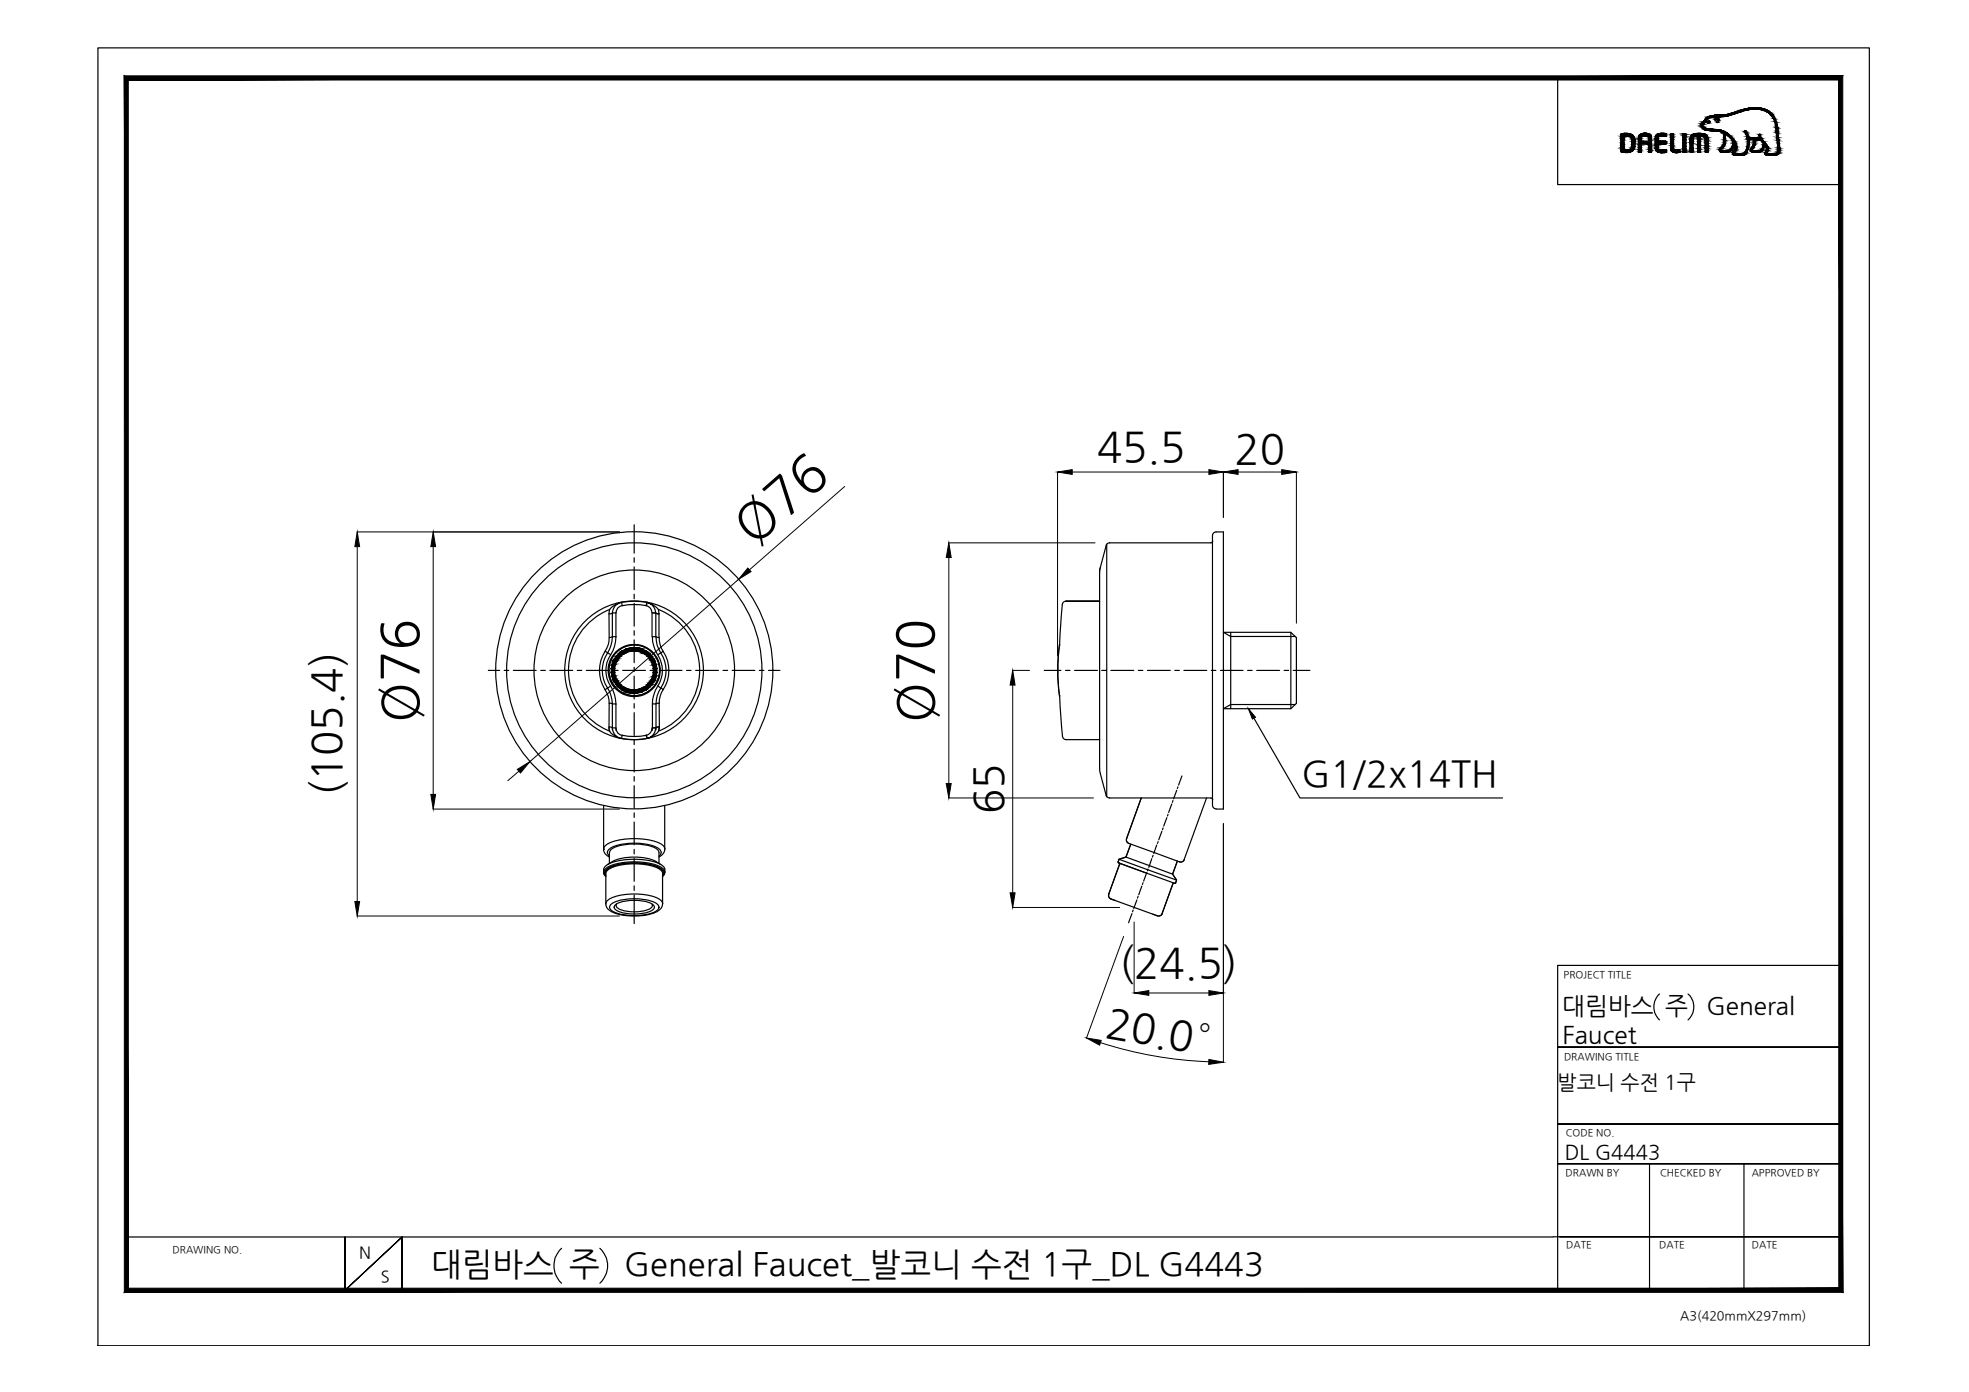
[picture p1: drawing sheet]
<svg xmlns="http://www.w3.org/2000/svg" width="420mm" height="297mm" viewBox="0 0 420 297" stroke-linecap="round" stroke-linejoin="round" font-family="sans-serif">
<defs><g id="words">
<g font-size="11.1">
<text x="160.6" y="116.4" transform="rotate(-41 160.6 116.4)">Ø76</text>
<text x="89" y="154.2" transform="rotate(-90 89 154.2)">Ø76</text>
<text x="199" y="154.2" transform="rotate(-90 199 154.2)">Ø70</text>
</g>
<g font-size="8.9">
<text x="234.1" y="98.4">45.5</text>
<text x="263.4" y="98.7">20</text>
<text x="72.8" y="169.9" transform="rotate(-90 72.8 169.9)">(105.4)</text>
<text x="214" y="173.7" transform="rotate(-90 214 173.7)">65</text>
<text x="238.8" y="208.4">(24.5)</text>
<text x="235.7" y="221.1" transform="rotate(10 235.7 221.1)">20.0°</text>
</g>
<text font-size="7.8" x="277.7" y="167.8">G1/2x14TH</text>
<g font-size="7">
<text x="92" y="272.2">대림바스 주</text>
<text x="133.2" y="272.2">General Faucet_발코니 수전 1구_DL G4443</text>
</g>
<g font-size="5.2">
<text x="333.4" y="216.4">대림바스 주</text>
<text x="364.1" y="216.4">General</text>
<text x="333.4" y="222.5">Faucet</text>
</g>
<g font-size="4.3">
<text x="332.4" y="232.4">발코니 수전 1구</text>
<text x="333.9" y="247.4">DL G4443</text>
</g>
<g font-size="3.5">
<text x="76.6" y="268.5">N</text>
<text x="81.3" y="273.6">S</text>
</g>
<text font-size="2.7" x="358.5" y="281.6">A3(420mmX297mm)</text>
<g font-size="2.1">
<text x="333.7" y="208.6">PROJECT TITLE</text>
<text x="333.7" y="226.2">DRAWING TITLE</text>
<text x="334.1" y="242.4">CODE NO.</text>
<text x="334.1" y="251">DRAWN BY</text>
<text x="354.2" y="251">CHECKED BY</text>
<text x="373.8" y="251">APPROVED BY</text>
<text x="36.8" y="267.4">DRAWING NO.</text>
<text x="334.2" y="266.4">DATE</text>
<text x="354.1" y="266.4">DATE</text>
<text x="373.8" y="266.4">DATE</text>
</g>
</g></defs>
<!-- layer: 0 -->
<g fill="#000" stroke="#000" stroke-width=".21">
<path d="M76.2 113.5l.5 3.1h-1zM92.4 113.5l.5 3.1h-1zM202.5 115.8l.5 3.2h-1.1zM225.7 100.7l3.1-.5v1zM258 100.2l3.1 .5-3.1 .5zM261.1 100.7l3.1-.5v1zM273.5 100.2l3.1 .5-3.1 .5zM159.6 121.2l.7 .8-2.7 1.6zM216.1 143.1l.5 3.1h-1.1zM91.9 169.5h1l-.5 3.1zM110.4 164.2l2.7-1.7-2 2.4zM201.9 167.2h1.1l-.5 3.1z"/>
<path d="M75.7 192.4h1l-.5 3.1zM215.5 190.5h1.1l-.5 3.1zM242 211.9l3.1-.5v1zM258 211.4l3.1 .5-3.1 .5zM231.8 221.5l3.2 .5-.4 1zM258 226.1l3.1 .6-3.2 .4z"/>
<path d="M27.4 274.9l-.9 .9 365.9-.9zM26.5 275.8l365.9-.9 .8 .9zM392.4 17.1v257.8l.8 .9zM393.2 16.2v259.6l-.8-258.7zM27.4 17.1h365l.8-.9zM26.5 16.2h366.7l-365.8 .9zM26.5 16.2l.9 258.7v-257.8zM26.5 16.2l.9 258.7-.9 .9z"/>
</g>
<g fill="none" stroke="#000" stroke-width=".25">
<path d="M20.9 10.2h378v277h-378zM332.4 16.6v22.8h60.4M368.5 32.5h.1M354.1 212.1a3.8 3.8 0 0 0 0 5.5M360.2 212.1a3.7 3.7 0 0 1 0 5.5M392.8 206h-60.4v69.7M332.4 223.4h60.4h-60.4M332.4 239.9h60.4h-60.4M332.4 248.3h60.4h-60.4M352 248.3v27M372.1 248.3v27M27 275.3h.1"/>
<path d="M27 264h304.4M73.6 264v11.4l12.2-11.4-12.2 11.4zM85.8 275.4v-11.4v11.4M119.8 266.4a5.1 5.1 0 0 0 0 7.4M128 266.4a5 5 0 0 1 0 7.4M331.4 263.9h61.4h-59.9M341 275.3h51.8"/>
</g>
<!-- layer: DWG -->
<g fill="none" stroke="#000" stroke-width=".25">
<path d="M236 116.4l-1.4 5.3v42.3M236.2 116.1v53.9M258.7 114.3v57.5a.78 .78 0 0 0 .8 .8M258.8 115.4l-.4 .4h-21.6l-.5 .2-.3 .4M259.5 113.5h1.6v59.1h-1.6M259.5 113.5a.78 .78 0 0 0-.8 .8M129.2 139l.5 .3M129.7 139.3a6.7 6.7 0 0 0 0 7.5M129.7 139.3l.6 .4M129.9 131l.1 5.1a5 5 0 0 1-.9 2.9 7.4 7.4 0 0 0-1.2 4.1M130.1 130a14 14 0 0 0-8.8 13 14 14 0 0 0 8.8 13M131.4 130.8v5.1a8.2 8.2 0 0 1-1.5 4.6 6.5 6.5 0 0 0 .9 6.8l.5 1.9 .1 1.1v5.5"/>
<path d="M131.5 135.9l-1.5 .1M131.5 130.8l-1.5 .2M132.6 128.5a16.2 16.2 0 0 1 5.5 0l-.1 .7M132.6 128.5a2.37 2.37 0 0 0-1.9 2.3v5.1a7 7 0 0 1-1 3.4M132.6 128.5l-1.3 .5-.9 .7a1.25 1.25 0 0 0-.5 1.3M132.6 128.5l.2 .7M137.9 129.3l.9 .5 .3 1v5.1M138 129.3a11.1 11.1 0 0 0-5.8 .1l-.4 .4-.4 1M138 128.5l-.1 .7M139.2 130.8h.8M139.2 135.9a8.2 8.2 0 0 0 1.6 4.6 6.2 6.2 0 0 1-.4 5.9M139.2 135.9h.8"/>
<path d="M139.9 130.8l.7 .2M140 135.9l.7 .1M140 135.9a7 7 0 0 0 1.5 4.3 7.2 7.2 0 0 1-.9 7.4l-.4 .8-.2 1.8v5.6M140.5 130.1l-1.2-1.1-1.3-.5a2.47 2.47 0 0 1 1.9 2.3v5.1M140.5 130.1l.1 .9M140.5 130a14 14 0 0 1 8.8 13 14 14 0 0 1-8.8 13M140.5 138.5h.1M140.6 131v5.1M140.7 136.1a5.3 5.3 0 0 0 .8 2.9M141 139.3l-.6 .4M141.5 139a7 7 0 0 1 1.2 4.1M141.5 139l-.5 .3"/>
<path d="M226.2 137.6a33.2 33.2 0 0 0 0 10.9M227.4 128.3h7.2M227.5 128.3a.78 .78 0 0 0-.8 .7l-.6 8.6M234.8 121.2l-.2 1M262.6 134.9v16.3M275.4 134.9v16.3M276.3 135.8h-13.7l-1.5-.9h14.3l1.2 1.2v14l-1.2 1.1h-14.3l1.5-.9h13.7M127.9 143.1a8.1 8.1 0 0 0 1.6 4.7l.3 .8 .2 1.5M127.9 143.1h.6M129.7 146.8l-.5 .4M129.7 146.8a7 7 0 0 1 1 3.4v5.6M129.9 155.2a2.34 2.34 0 0 0 2 2.2 13 13 0 0 0 6.2 .2l-.1-.7a10.9 10.9 0 0 1-5.8-.2l-.4-.3-.4-1"/>
<path d="M130 155.1l.7 .2M130 150.1l-.1 5.5M130 150l1.5 .2M130 147.6h.1M130.3 146.4l-.6 .4M130.7 155.3h.8M130.7 155.3a2.28 2.28 0 0 0 1.9 2.3M132.8 156.9l-.2 .7M137.9 156.9l.1 .7M139.1 155.4l-.3 1-.9 .5M140 155.3h-.8M140 150.2h-.8"/>
<path d="M140.4 146.4a7.3 7.3 0 0 0-1.2 3.9v5.5M140.4 146.4l1.1 .8M140.6 155.1l-.6 .1a2.61 2.61 0 0 1-2 2.4 4.4 4.4 0 0 0 2.5-1.5l.1-.9M140.7 150l-.7 .2M140.7 150.1v5.5M142.1 143.1h.6M142.7 143.1a7.9 7.9 0 0 1-1.6 4.7l-.4 1.5v.8M226.1 148.5v.1M226.1 148.6l.6 8.5M226.7 157.1a.78 .78 0 0 0 .8 .7M227.5 157.8h7.1M128.8 171.9v9.3"/>
<path d="M141.8 171.9v9.3a1.77 1.77 0 0 1-1.2 1.7M234.6 163.9l.2 1.1M234.8 165l1.2 4.7M236 169.7l.3 .4 .5 .2h21.6l.4 .4M243.5 170.3l-3.1 8.7a.78 .78 0 0 0 .5 1l10.8 3.9M257.5 170.3l-4.8 13.1M128.8 181.2h.1M128.8 181.2a1.77 1.77 0 0 0 1.2 1.7M128.8 186.1a1.98 1.98 0 0 1 1.5-1.4 15.7 15.7 0 0 1 10.6 .3 1.4 1.4 0 0 1 1 1.1M129.3 192.9a1.86 1.86 0 0 1 1.4-1.4 14.3 14.3 0 0 1 9.9 .3l.7 .7 .1 .4M129.3 186.8l-.1-.2a.97 .97 0 0 1 .6-1.3 13.7 13.7 0 0 1 11.1 0 .96 .96 0 0 1 .5 1.5M130 184.2l.1-2.3a1.86 1.86 0 0 1 1.5-1.3 11.7 11.7 0 0 1 8.6 .6l.4 .7v2.3"/>
<path d="M130.5 192.9a11.3 11.3 0 0 1 9.7 0 .8 .8 0 0 1 0 1.4 11.3 11.3 0 0 1-9.7 0 .8 .8 0 0 1 0-1.4zM130.7 183.8l-1.1 .7M130.7 183.8a11.9 11.9 0 0 1 9.3 0M131.2 193.2a5.9 5.9 0 0 1 4.1-1.1l1 .1a5.2 5.2 0 0 1 3.2 1l.1 .4a1.82 1.82 0 0 1-1.6 1.1 9.8 9.8 0 0 1-6.5-.5l-.5-.6zM131.6 192.9l-.1 .3a1.64 1.64 0 0 0 1.4 1.1 8.7 8.7 0 0 0 5.9-.5l.4-.6-.1-.3M139.9 183.8l1.1 .7M140.6 182.7a.89 .89 0 0 0 0-1.6 12 12 0 0 0-8.5-.8 3.9 3.9 0 0 0-2.4 1.2 .87 .87 0 0 0 .4 1.2M141.4 187a.96 .96 0 0 0-.3-1.6 14.2 14.2 0 0 0-9.6-.8l-1.6 .6a1.08 1.08 0 0 0-.6 1.8M141.4 186.4a1.86 1.86 0 0 0-1.4-1.3 14.3 14.3 0 0 0-9.9 .3l-.7 .7-.1 .3v6.5l.1 .7 .5 .5a9.6 9.6 0 0 0 6.5 1.3 6.5 6.5 0 0 0 4.6-1.5l.4-1v-6.4M141.8 186.1v.5l-.4 .4M141.8 185.6v.6M141.9 181.2a1.99 1.99 0 0 0-1.6-1.5 15.6 15.6 0 0 0-10.6 .4l-.8 .7-.1 .4"/>
<path d="M141.9 185.6a1.98 1.98 0 0 0-1.6-1.4 15.6 15.6 0 0 0-10.6 .3 1.59 1.59 0 0 0-.4 2.5M238.6 183.9l.1 .2M238.7 184.1l11.9 4.4M238.8 183.4l12.3 4.4M238.9 184.2v.2l-2.3 6.4a.78 .78 0 0 0 .5 1l9.9 3.6M240.3 182.9l9.9 3.6M241.3 180.1l-1 2.8-1.5 .5-.2 .6M248 195a.78 .78 0 0 1-1 .4M250.3 188.5l-2.3 6.5M250.5 188.4l-.1 .1M250.9 188.4l-.2 .1M251.2 183.7l-1 2.8 .9 1.3-.2 .6 .2-.6-.9-1.3z"/>
<path d="M252.7 183.4a.78 .78 0 0 1-1 .5"/>
<circle cx="135.3" cy="143.1" r="5.6"/>
<circle cx="135.3" cy="143" r="14.8"/>
<circle cx="135.3" cy="143" r="29.6"/>
<circle cx="135.3" cy="143" r="21.4"/>
<circle cx="135.3" cy="143" r="5.4"/>
<circle cx="135.4" cy="143" r="27.2"/>
</g>
<!-- layer: CL -->
<g fill="none" stroke="#000" stroke-width=".25">
<path d="M135.3 112v6M135.3 119v1M135.3 121v4.8M135.3 126.8v1M135.3 128.7v4.9M135.3 134.6v1M135.3 136.5v4.9M104.2 143.1h2.4M107.6 143.1h1M109.5 143.1h4.9M115.4 143.1h1M117.3 143.1h4.9"/>
<path d="M123.2 143.1h.9M125.1 143.1h4.9M131 143.1h.9M132.9 143.1h4.8M135.3 142.4v.9M135.3 144.3v4.9M135.3 150.1v1M135.3 152.1v4.8M135.3 157.9v1M135.3 159.9v4.8M138.7 143.1h1M140.7 143.1h4.8"/>
<path d="M146.5 143.1h1M148.4 143.1h4.9M154.3 143.1h1M156.2 143.1h4.9M162 143.1h1M164 143.1h2.4M222.8 143.1h3.6M227.4 143.1h.9M229.3 143.1h4.9M235.1 143.1h1M237.1 143.1h4.8M242.9 143.1h1"/>
<path d="M244.8 143.1h4.9M250.7 143.1h1M252.6 143.1h4.9M258.5 143.1h.9M260.4 143.1h4.8M266.2 143.1h1M268.2 143.1h4.8M274 143.1h1M276 143.1h3.5M135.3 165.7v1M135.3 167.7v4.8M135.3 173.5v.9"/>
<path d="M135.3 175.4v4.9M247.1 179.6l-.1 .4M247.9 177.4l-.6 1.8M248.2 176.7l-.1 .4M249 174.5l-.7 1.8M249.2 173.8l-.1 .3M250 171.5l-.6 1.9M250.3 170.8l-.1 .4M251.1 168.6l-.7 1.8M251.4 167.9l-.2 .3M252.2 165.6l-.7 1.9M135.3 181.2v1"/>
<path d="M135.3 183.2v4.9M135.3 189v1M135.3 191v6.1M241.5 195l-.7 1.9M241.8 194.2l-.1 .4M242.6 192l-.7 1.9M242.9 191.3l-.2 .4M243.7 189.1l-.7 1.8M243.9 188.4l-.1 .3M244.7 186.2l-.7 1.8M245 185.4l-.2 .4M245.8 183.2l-.7 1.9"/>
<path d="M246.1 182.5l-.2 .4M246.8 180.3l-.6 1.8"/>
</g>
<!-- layer: 0 -->
<g fill="none" stroke="#000" stroke-width=".21">
<path d="M76.2 113.5h56M76.2 116.6v75.8M92.4 116.6v52.9M180.2 103.8l-20.3 17.8M202.5 115.8h31.2M202.5 119v48.2M225.7 100.7v39.3M228.8 100.7h29.2M261.1 100.7v9.7M264.2 100.7h9.3M276.6 100.7v32.3M157.6 123.6l-44.5 38.9"/>
<path d="M216.1 143.1h3.6M216.1 146.2v44.3M92.4 172.6h39.8M110.7 164.6l-2.3 2M202.5 170.3h30.8M261.1 175.7v51M76.2 195.5h56M216.1 193.6h22.8M239.8 199.8l-8 21.7M242 196.7v15.2M245.1 211.9h12.9M234.8 222.5a85.4 85.4 0 0 0 23.2 4.1"/>
</g>
<!-- layer: DWG -->
<g fill="#000" stroke="#000" stroke-width=".21">
<path d="M135.3 138.1l.9 .1zM134.4 138.2l.9-.1zM133.5 147.7h1.8l-.9 .2zM135.3 147.7h1.8l-1.8 .2z"/>
<path d="M131.9 139.5h1.2l-1.6 .5zM131.5 140h1l.6-.5z"/>
<path d="M131.9 139.5h1.4zM131.9 139.5h1.4z"/>
<path d="M132 139.5l.3-.3h1.5zM132 139.5h1.3l.5-.3z"/>
<path d="M132.3 139.2l.3-.2h1.9zM132.3 139.2h1.5l.7-.2z"/>
<path d="M132.6 139h2.7zM132.6 139h2.7z"/>
<path d="M132.7 138.9h2.6zM132.7 139l2.6-.1z"/>
<path d="M132.7 138.9l.8-.4h1.8zM132.7 138.9h2.6v-.4z"/>
<path d="M133.5 138.5l.9-.3h.9zM133.5 138.5h1.8v-.3z"/>
<path d="M135.3 138.2h.9l-.9 .3zM135.3 138.5h1.8l-.9-.3z"/>
<path d="M135.3 138.5h1.8l-1.8 .4zM135.3 138.9h2.6l-.8-.4z"/>
<path d="M135.3 138.9h2.6zM135.3 139h2.7z"/>
<path d="M135.3 139h2.7zM136 139h2z"/>
<path d="M136 139h2l-1.2 .2zM136.8 139.2h1.5l-.3-.2z"/>
<path d="M136.8 139.2h1.5l-1.1 .3zM137.2 139.5h1.4l-.3-.3z"/>
<path d="M137.2 139.5h1.4zM137.5 139.5h1.2z"/>
<path d="M137.5 139.5h1.2l-.6 .5zM138.1 140h1l-.4-.5z"/>
<path d="M130.4 142.6h.8zM130.4 142.7l.8-.1z"/>
<path d="M130.4 142.7h.8l-.8 .7zM131.2 142.7l-.8 .7h.8z"/>
<path d="M130.4 143.4h.8zM130.4 143.5l.8-.1z"/>
<path d="M130.4 143.5h.8l-.7 .7zM131.2 143.5l-.7 .7h.8z"/>
<path d="M130.5 142h.8l-.9 .6zM130.4 142.6h.8l.1-.6z"/>
<path d="M130.5 144.2h.8l-.7 .2zM130.6 144.4h.8l-.1-.2z"/>
<path d="M130.6 141.7h.8l-.9 .3zM130.5 142h.8l.1-.3z"/>
<path d="M130.6 144.4h.8l-.6 .5zM130.8 144.9h.8l-.2-.5z"/>
<path d="M130.8 141.2h.8l-1 .5zM130.6 141.7h.8l.2-.5z"/>
<path d="M130.8 144.9h.8l-.7 .4zM130.9 145.3h.9l-.2-.4z"/>
<path d="M130.9 140.9h.9l-1 .3zM130.8 141.2h.8l.2-.3z"/>
<path d="M130.9 145.3h.9l-.7 .3zM131.1 145.6h.9l-.2-.3z"/>
<path d="M131.1 140.6h.9l-1.1 .3zM130.9 140.9h.9l.2-.3z"/>
<path d="M131.1 145.6h.9l-.6 .4zM131.4 146h1l-.4-.4z"/>
<path d="M131.4 140.1h1l-1.3 .5zM131.1 140.6h.9l.4-.5z"/>
<path d="M131.4 146h1l-.9 .1zM131.5 146.1h1l-.1-.1z"/>
<path d="M131.5 140h1l-1.1 .1zM131.4 140.1l1.1-.1z"/>
<path d="M131.5 146.1h1l-.6 .5zM131.9 146.6h1.2l-.6-.5z"/>
<path d="M131.9 146.6h1.2l-1.1 .1zM132 146.7h1.3l-.2-.1z"/>
<path d="M132 146.7h1.3l-1 .2zM132.3 146.9h1.5l-.5-.2z"/>
<path d="M132.3 146.9h1.5l-1.2 .2zM132.6 147.1h1.9l-.7-.2z"/>
<path d="M132.6 147.1h1.9zM132.7 147.2h2.6z"/>
<path d="M132.7 147.2h2.6zM132.7 147.2h2.6z"/>
<path d="M132.7 147.2h2.6l-1.8 .5zM133.5 147.7h1.8v-.5z"/>
<path d="M135.3 147.2h2.7zM135.3 147.2h2.7z"/>
<path d="M135.3 147.2h2.6l-2.6 .5zM135.3 147.7h1.8l.8-.5z"/>
<path d="M134.4 147.9l.9-.2v.2zM134.4 147.9l.9 .1z"/>
<path d="M135.3 147.2l2.7-.1zM135.3 147.2l2.7-.1z"/>
<path d="M136 147.1l.8-.2h1.5zM136 147.1h2l.3-.2z"/>
<path d="M135.3 147.9l1.8-.2zM135.3 147.9h.9z"/>
<path d="M136.8 146.9l.4-.2h1.4zM136.8 146.9h1.5l.3-.2z"/>
<path d="M137.2 146.7l1.5-.1zM137.2 146.7h1.4l.1-.1z"/>
<path d="M138.1 140h1zM138.2 140.1h1z"/>
<path d="M137.5 146.6l.6-.5h1zM137.5 146.6h1.2l.4-.5z"/>
<path d="M138.2 140.1h1l-.6 .5zM138.6 140.6h.9l-.3-.5z"/>
<path d="M138.2 146h1l-1.1 .1zM138.1 146.1h1l.1-.1z"/>
<path d="M138.6 140.6h.9l-.7 .3zM138.8 140.9h.9l-.2-.3z"/>
<path d="M138.6 145.6h.9l-1.3 .4zM138.2 146h1l.3-.4z"/>
<path d="M138.8 140.9h.9l-.7 .3zM139 141.2h.8l-.1-.3z"/>
<path d="M138.8 145.3h.9l-1.1 .3zM138.6 145.6h.9l.2-.3z"/>
<path d="M139 141.2h.8l-.6 .5zM139.2 141.7h.8l-.2-.5z"/>
<path d="M139 144.9h.8l-1 .4zM138.8 145.3h.9l.1-.4z"/>
<path d="M139.2 141.7h.8l-.7 .3zM139.3 142h.8l-.1-.3z"/>
<path d="M139.2 144.4h.8l-1 .5zM139 144.9h.8l.2-.5z"/>
<path d="M139.3 142h.8l-.7 .6zM140.1 142l-.7 .6h.8z"/>
<path d="M139.3 144.2h.8l-.9 .2zM139.2 144.4h.8l.1-.2z"/>
<path d="M139.4 142.6h.8zM139.4 142.7l.8-.1z"/>
<path d="M139.4 142.7h.8l-.8 .7zM139.4 143.4h.8v-.7z"/>
<path d="M139.4 143.4h.8zM139.4 143.5l.8-.1z"/>
<path d="M139.4 143.5h.8l-.9 .7zM139.3 144.2h.8l.1-.7z"/>
</g>
<!-- layer: D -->
<path d="M266.4 151.2l1.5 1.8-.7 .4z" fill="#000" stroke="#000" stroke-width=".21"/>
<path d="M267.6 153.3l9.8 17h43.2" fill="none" stroke="#000" stroke-width=".25"/>
<g fill="#000" stroke="#000" stroke-width=".21">
<path d="M346.3 32.5h1.2zM346.5 28.5h.9zM347.2 32h1.3zM351.2 29h1.1zM353.7 32.4h1.9zM353.8 28.6h1.8zM354 32.5h1.6zM354.4 32.6h.3zM354.4 28.5h.4zM354.9 29.1h.7zM357.4 32.6h.6zM362.3 32.5h.5z"/>
<path d="M362.2 28.5h.8zM363.5 29.2h.9zM364.4 27.8h3zM364.4 25.9h.4zM365.9 24.6h3.1zM366 25.5l.1 .1zM366 25.5h.1zM366.3 26.1h.2zM366.4 24.6h2.6zM366.3 25.2h.2zM366.5 24.6h2.5zM366.8 24.6h2.3z"/>
<path d="M370.4 23.8h1.1zM373.5 32.1h.5zM374.2 23h.8zM374.6 29.8h1.5zM375.1 29.8h.5zM375.4 28.7h.2zM375.4 29.5h.5zM375.4 28.7l.2-.1zM376.7 32.6h.3z"/>
<path d="M345.9 29h1.3zM345.9 29h1.3z"/>
<path d="M346.3 32.5h1.1zM346.5 32.5h.9z"/>
<path d="M345.9 29.1h.6zM345.9 29.1h.6z"/>
<path d="M345.9 29.1l.6 .2v-.2zM345.9 29.1l.6 .2h-.6z"/>
<path d="M345.9 29.3h.6zM345.9 29.3h.6z"/>
<path d="M345.9 29.3l.6 .3v-.3zM345.9 29.3l.6 .3h-.6z"/>
<path d="M345.9 29.6l.6 .3v-.3zM345.9 29.6l.6 .3h-.6z"/>
<path d="M345.9 29.9l.6 .1v-.1zM345.9 29.9l.6 .1h-.6z"/>
<path d="M345.9 30l.6 .5v-.5zM345.9 30l.6 .5h-.6z"/>
<path d="M345.9 30.5l.6 .3v-.3zM345.9 30.5l.6 .3h-.6z"/>
<path d="M345.9 30.8l.6 .4v-.4zM345.9 30.8l.6 .4h-.6zM345.9 31.2h.6zM345.9 31.2h.6z"/>
<path d="M345.9 31.2l.6 .4v-.4zM345.9 31.2l.6 .4h-.6z"/>
<path d="M345.9 31.6l.6 .2v-.2zM345.9 31.6l.6 .2h-.6z"/>
<path d="M345.9 31.8h.6zM345.9 31.8h.6z"/>
<path d="M345.9 31.8l.6 .2v-.2zM345.9 31.8l.6 .2h-.6zM345.9 32h.6zM345.9 32h.6z"/>
<path d="M345.9 32h.7zM345.9 32h.7z"/>
<path d="M345.9 32h.7zM345.9 32h.7z"/>
<path d="M345.9 29h1zM345.9 29h1.2z"/>
<path d="M345.9 29h1zM345.9 29l.6 .1zM345.9 29.1h.6zM345.9 29.1h.6z"/>
<path d="M345.9 32h1zM345.9 32h1z"/>
<path d="M345.9 32h1.1zM345.9 32h1.1z"/>
<path d="M345.9 29h1.2zM345.9 29h1.3z"/>
<path d="M345.9 32h1.2zM345.9 32h1.2z"/>
<path d="M347.2 29h1.3zM347.2 29h1.3z"/>
<path d="M345.9 32h1.3zM345.9 32h1.3z"/>
<path d="M346.5 28.5h1zM346.3 28.5h1.2z"/>
<path d="M346.3 28.5h1.3zM346.3 28.5h1.3z"/>
<path d="M346.3 28.5h1.4zM346.1 28.5h1.6z"/>
<path d="M346.3 32.5h1.3zM346.3 32.5h1.2z"/>
<path d="M346.1 28.5h1.8zM346 28.5h1.9z"/>
<path d="M346.1 32.5h1.6zM346.1 32.5h1.5z"/>
<path d="M346 28.5l1.9 .1zM346 28.5l1.9 .1z"/>
<path d="M346 32.4h1.9zM346 32.4l1.7 .1z"/>
<path d="M345.9 28.6l2.3 .1-.3-.1zM345.9 28.6l2.3 .1h-2.3z"/>
<path d="M345.9 32.4h2zM345.9 32.4h2z"/>
<path d="M345.9 32.3h2.3zM345.9 32.3h2.3z"/>
<path d="M345.9 32.3l2 .1 .3-.1zM345.9 32.3l2 .1h-2z"/>
<path d="M345.9 28.7h2.3zM345.9 28.7h2.3z"/>
<path d="M345.9 28.7l2.4 .1zM345.9 28.7l2.4 .1z"/>
<path d="M345.9 28.8l2.5 .1-.1-.1zM345.9 28.8l2.5 .1h-2.5z"/>
<path d="M345.9 32.3h2.4zM345.9 32.3h2.3z"/>
<path d="M345.9 32.1h2.5zM345.9 32.1h2.5z"/>
<path d="M345.9 32.1l2.4 .2 .1-.2zM345.9 32.1l2.4 .2h-2.4z"/>
<path d="M345.9 28.9h2.5zM345.9 28.9h2.5z"/>
<path d="M345.9 28.9l2.6 .1-.1-.1zM345.9 28.9l2.6 .1h-2.6z"/>
<path d="M347.2 29h1.3zM347.2 29h1.3z"/>
<path d="M347.2 29h1.4zM347.2 29h1.4z"/>
<path d="M347.3 32h1.2zM347.2 32h1.3zM347.2 32h1.3z"/>
<path d="M345.9 32l2.5 .1 .1-.1zM345.9 32l2.5 .1h-2.5z"/>
<path d="M347.4 29l1.2 .1zM347.4 29l1.2 .1z"/>
<path d="M347.8 29.1h.8zM347.8 29.1h.8z"/>
<path d="M347.6 31.9h1zM347.3 32h1.2z"/>
<path d="M347.8 29.1l.9 .2-.1-.2zM347.8 29.1l.9 .2z"/>
<path d="M347.7 31.9h.9zM347.6 31.9h1z"/>
<path d="M348 29.3l.8 .1-.1-.1zM348 29.3l.8 .1h-.7z"/>
<path d="M347.9 31.8h.8zM347.7 31.9h.9z"/>
<path d="M348.1 29.4l.7 .1zM348.1 29.4l.7 .1z"/>
<path d="M348.1 31.6h.7zM348.1 31.6h.7z"/>
<path d="M348.1 31.6l.6 .2 .1-.2zM348.1 31.6l.6 .2h-.8z"/>
<path d="M348.1 29.5l.8 .3-.1-.3zM348.1 29.5l.8 .3h-.7z"/>
<path d="M348.2 29.8l.7 .1zM348.2 29.8l.7 .1z"/>
<path d="M348.2 29.9l.7 .2v-.2zM348.2 29.9l.7 .2h-.7z"/>
<path d="M348.2 30.1l.7 .1zM348.2 30.1l.7 .1zM348.2 30.2h.7zM348.2 30.2h.7zM348.2 30.2h.7zM348.2 30.2h.7zM348.2 30.2h.7zM348.2 30.2h.7z"/>
<path d="M348.2 30.2h.7zM348.2 30.2h.7z"/>
<path d="M348.2 30.2l.7 .1zM348.2 30.2l.7 .1z"/>
<path d="M348.2 30.3l.7 .2v-.2zM348.2 30.3l.7 .2h-.7z"/>
<path d="M348.2 30.5l.7 .1v-.1zM348.2 30.5l.7 .1h-.7z"/>
<path d="M348.2 30.6l.7 .1v-.1zM348.2 30.6l.7 .1h-.7z"/>
<path d="M348.2 30.7l.7 .1zM348.2 30.7l.7 .1z"/>
<path d="M348.2 30.8h.7zM348.2 30.8h.7z"/>
<path d="M348.2 30.8l.7 .1zM348.2 30.8l.7 .1z"/>
<path d="M348.2 30.9l.7 .4v-.4zM348.2 30.9l.7 .4h-.7zM348.2 31.3h.7zM348.2 31.3h.7z"/>
<path d="M348.2 31.3l.6 .3 .1-.3zM348.2 31.3l.6 .3h-.7z"/>
<path d="M349.6 29.6h.7zM349.6 29.6h.7zM349.6 29.6h.7zM349.6 29.6h.7z"/>
<path d="M349.8 32.5h.3zM349.8 32.5h.2z"/>
<path d="M349.7 32.5h.5zM349.7 32.5h.4z"/>
<path d="M349.7 32.5h.5zM349.7 32.5h.5z"/>
<path d="M349.6 29.5l.7 .1zM349.6 29.5l.7 .1zM349.6 29.6h.7zM349.6 29.6h.7z"/>
<path d="M349.6 29.6h.7zM349.6 29.6h.7zM349.6 29.6h.7zM349.6 29.6h.7z"/>
<path d="M349.6 29.6l.7 .3v-.3zM349.6 29.6l.7 .3h-.7zM349.6 29.9h.7zM349.6 29.9h.7z"/>
<path d="M349.6 29.9l.7 .2v-.2zM349.6 29.9l.7 .2h-.7z"/>
<path d="M349.6 30.1l.7 .1zM349.6 30.1l.7 .1z"/>
<path d="M349.6 30.7l.7 .1zM349.6 30.7l.7 .1z"/>
<path d="M349.6 30.8l.7 .2v-.2zM349.6 30.8l.7 .2h-.7z"/>
<path d="M349.6 31l.7 .4v-.4zM349.6 31l.7 .4h-.7z"/>
<path d="M349.6 31.4l.7 .1zM349.6 31.4l.7 .1z"/>
<path d="M349.6 31.5l.7 .4v-.4zM349.6 31.5l.7 .4h-.7z"/>
<path d="M349.6 31.9h.7zM349.6 31.9h.7z"/>
<path d="M349.6 31.9l.7 .2v-.2zM349.6 31.9l.7 .2h-.7z"/>
<path d="M349.6 32.1l.7 .1zM349.6 32.1l.7 .1z"/>
<path d="M349.6 32.2l.7 .1zM349.6 32.2l.7 .1z"/>
<path d="M349.6 32.3h.7zM349.6 32.3h.7z"/>
<path d="M349.6 32.3l.7 .1zM349.6 32.3l.7 .1zM349.6 32.4h.7zM349.6 32.4h.7zM349.6 32.4h.7zM349.6 32.4h.7z"/>
<path d="M349.6 32.4h.7zM349.6 32.4h.7z"/>
<path d="M349.7 32.4h.6zM349.7 32.4l.5 .1z"/>
<path d="M349.7 29.3l.6 .2v-.2zM349.7 29.3l.6 .2h-.7zM349.6 29.5h.7zM349.6 29.5h.7z"/>
<path d="M349.7 29.2l.6 .1v-.1zM349.7 29.2l.6 .1h-.6z"/>
<path d="M349.7 29.1h.8zM349.7 29.1l.6 .1z"/>
<path d="M349.7 29.1h.9zM349.7 29.1h.8zM349.7 29.1h.8zM349.7 29.1h.8z"/>
<path d="M349.7 29h1.1zM349.7 29l.9 .1z"/>
<path d="M350.8 28.5h.4zM350.8 28.5h.4zM350.8 28.5h.4zM350.8 28.5h.4z"/>
<path d="M350.8 28.5h.6zM350.6 28.5h.8z"/>
<path d="M350.6 28.5h.8zM350.6 28.5h.8z"/>
<path d="M350.6 28.5h1zM350.4 28.5h1.2z"/>
<path d="M350.4 28.5h1.2zM350.4 28.5h1.2z"/>
<path d="M350.4 28.5h1.4zM350.2 28.5h1.6z"/>
<path d="M350.2 28.5l1.8 .2-.2-.2zM350.2 28.5l1.8 .2h-2z"/>
<path d="M351.8 29.6h.6zM351.8 29.6h.6z"/>
<path d="M350 28.7l2.1 .1zM349.9 28.8h2.2z"/>
<path d="M349.9 28.8l2.4 .1-.2-.1zM349.9 28.8l2.4 .1h-2.5z"/>
<path d="M349.8 28.9l2.5 .1zM349.8 28.9l2.5 .1z"/>
<path d="M351.2 29h1.1zM351.2 29h1.1zM351.2 29h1.1z"/>
<path d="M351.3 29l1 .1zM351.3 29l1 .1z"/>
<path d="M351.5 29.1h.8zM351.5 29.1h.8z"/>
<path d="M351.6 29.1l.8 .2-.1-.2zM351.6 29.1l.8 .2h-.7z"/>
<path d="M351.9 32.5h.4zM351.9 32.5h.3z"/>
<path d="M351.7 29.3l.7 .1zM351.7 29.3l.7 .1z"/>
<path d="M351.7 29.4h.7zM351.7 29.4h.7z"/>
<path d="M351.8 29.4l.6 .2v-.2zM351.8 29.4l.6 .2h-.6zM351.8 29.6h.6zM351.8 29.6h.6z"/>
<path d="M351.8 29.6h.6zM351.8 29.6h.6z"/>
<path d="M351.8 29.6l.6 .1zM351.8 29.6l.6 .1zM351.8 29.7h.6zM351.8 29.7h.6z"/>
<path d="M351.8 29.7l.6 .2v-.2zM351.8 29.7l.6 .2h-.6z"/>
<path d="M351.8 29.9h.6zM351.8 29.9h.6z"/>
<path d="M351.8 29.9l.6 .2v-.2zM351.8 29.9l.6 .2h-.6z"/>
<path d="M351.8 30.1l.6 .1zM351.8 30.1l.6 .1z"/>
<path d="M349.6 30.2h2.8zM349.6 30.2h2.8z"/>
<path d="M349.6 30.2h2.8zM349.6 30.2h2.8z"/>
<path d="M349.6 30.2l2.8 .4v-.4zM349.6 30.2l2.8 .4h-2.8z"/>
<path d="M349.6 30.6l2.8 .1zM349.6 30.6l2.8 .1z"/>
<path d="M351.8 30.7h.6zM351.8 30.7h.6z"/>
<path d="M351.8 30.7l.6 .2v-.2zM351.8 30.7l.6 .2h-.6z"/>
<path d="M351.8 30.9l.6 .2v-.2zM351.8 30.9l.6 .2h-.6zM351.8 31.1h.6zM351.8 31.1h.6z"/>
<path d="M351.8 31.1l.6 .5v-.5zM351.8 31.1l.6 .5h-.6z"/>
<path d="M351.8 31.6h.6zM351.8 31.6h.6z"/>
<path d="M351.8 31.6l.6 .3v-.3zM351.8 31.6l.6 .3h-.6z"/>
<path d="M351.8 31.9l.6 .2v-.2zM351.8 31.9l.6 .2h-.6z"/>
<path d="M351.8 32.1l.6 .1zM351.8 32.1l.6 .1z"/>
<path d="M351.8 32.2l.6 .1zM351.8 32.2l.6 .1z"/>
<path d="M351.8 32.3l.6 .1zM351.8 32.3l.6 .1zM351.8 32.4h.6zM351.8 32.4h.6z"/>
<path d="M351.8 32.4h.6zM351.8 32.4h.6zM351.8 32.4h.6zM351.8 32.4h.6z"/>
<path d="M351.8 32.4h.6zM351.8 32.4l.5 .1zM351.9 32.5h.4zM351.9 32.5h.4z"/>
<path d="M353.3 29h1.1zM353.3 29h1.1z"/>
<path d="M353.2 29.4l.7 .1zM353.2 29.4l.7 .1z"/>
<path d="M353.2 29.5h.7zM353.2 29.5h.7zM353.2 29.5h.7zM353.2 29.5h.7zM353.2 29.5h.7zM353.2 29.5h.7z"/>
<path d="M353.2 29.5l.7 .1zM353.2 29.5l.7 .1z"/>
<path d="M353.2 29.6h.7zM353.2 29.6h.7z"/>
<path d="M353.2 29.6l.7 .3v-.3zM353.2 29.6l.7 .3h-.7z"/>
<path d="M353.2 29.9l.7 .1v-.1zM353.2 29.9l.7 .1h-.7z"/>
<path d="M353.2 30l.7 .1zM353.2 30l.7 .1z"/>
<path d="M353.2 30.1l.7 .1zM353.2 30.1l.7 .1z"/>
<path d="M353.2 30.7l.7 .1zM353.2 30.7l.7 .1z"/>
<path d="M353.2 30.8l.7 .2v-.2zM353.2 30.8l.7 .2h-.7z"/>
<path d="M353.2 31l.7 .1v-.1zM353.2 31l.7 .1h-.7z"/>
<path d="M353.2 31.1l.7 .2v-.2zM353.2 31.1l.7 .2h-.7z"/>
<path d="M353.2 31.3l.7 .1zM353.2 31.3l.7 .1z"/>
<path d="M353.2 31.4l.7 .1zM353.2 31.4l.7 .1z"/>
<path d="M353.2 31.5h.7zM353.2 31.5h.7zM353.2 31.5h.7zM353.2 31.5h.7z"/>
<path d="M353.2 31.5l.7 .1v-.1zM353.2 31.5l.7 .1h-.7z"/>
<path d="M353.2 31.6l.7 .2v-.2zM353.2 31.6l.7 .2h-.6z"/>
<path d="M353.3 29.2h.6zM353.3 29.2h.6z"/>
<path d="M353.3 29.2l.6 .2v-.2zM353.3 29.2l.6 .2h-.7z"/>
<path d="M353.3 31.8h.6zM353.3 31.8h.6z"/>
<path d="M353.3 31.8l.7 .1zM353.3 31.8l.7 .1z"/>
<path d="M353.3 29.1h.7zM353.3 29.1l.6 .1z"/>
<path d="M354 32.5h1.6zM354 32.5h1.6zM354 32.5h1.6zM354 32.5h1.6zM354 32.5h1.6zM354 32.5h1.6z"/>
<path d="M353.3 31.9l.8 .1zM353.3 31.9l.8 .1z"/>
<path d="M353.3 29.1h.8zM353.3 29.1h1z"/>
<path d="M353.3 29.1h.8zM353.3 29.1h.7z"/>
<path d="M353.3 32h1.1zM353.3 32h1.1z"/>
<path d="M354.4 32.6h.2zM354.5 32.6h.1z"/>
<path d="M353.3 29h1.1zM353.3 29l1 .1z"/>
<path d="M353.3 32h1.1zM353.3 32h1.1zM353.3 32h1.1zM353.3 32h1.1z"/>
<path d="M354.4 32.6h.3zM354.4 32.6h.4z"/>
<path d="M354.4 28.5h.8zM354.3 28.5h.9z"/>
<path d="M354.9 29.1h.7zM355.4 29.1h.2z"/>
<path d="M354.3 28.5h1.2zM354.1 28.5h1.4z"/>
<path d="M354.3 32.6h.9zM354.3 32.6h.5z"/>
<path d="M353.2 30.7h2.2zM353.2 30.7h2.3z"/>
<path d="M353.2 30.2h2.3zM353.2 30.2h2.3z"/>
<path d="M353.2 30.7h2.3zM353.2 30.7h2.3z"/>
<path d="M354.1 28.5h1.4zM354.1 28.5h1.4z"/>
<path d="M353.2 30.2h2.3zM353.2 30.2h2.3z"/>
<path d="M353.2 30.2h2.4zM353.2 30.2h2.4z"/>
<path d="M354.2 32.5h1.3zM354.2 32.5l1 .1z"/>
<path d="M354.1 28.5h1.5zM354 28.5h1.6z"/>
<path d="M354.1 32.5h1.4zM354.1 32.5h1.4z"/>
<path d="M353.2 30.2l2.4 .1zM353.2 30.2l2.4 .1z"/>
<path d="M353.2 30.7h2.4zM353.2 30.7h2.3z"/>
<path d="M354 28.5h1.6zM354 28.5h1.6z"/>
<path d="M354 28.5h1.6zM353.9 28.5h1.7z"/>
<path d="M353.9 28.5l1.7 .1zM353.8 28.6h1.8zM353.7 28.6h1.9z"/>
<path d="M353.7 28.6l1.9 .1v-.1zM353.5 28.7l.2-.1 1.9 .1z"/>
<path d="M353.5 28.7l2.1 .1v-.1zM353.5 28.7l2.1 .1h-2.2z"/>
<path d="M353.4 28.8l2.2 .1zM353.4 28.8l2.2 .1h-2.3z"/>
<path d="M353.3 28.9l2.3 .1zM353.3 28.9l2.3 .1z"/>
<path d="M353.3 29h2.3zM353.3 29h2.3zM353.3 29h2.3zM353.3 29h2.3z"/>
<path d="M354.4 29h1.2zM354.4 29h1.2z"/>
<path d="M354.5 29h1.1zM354.5 29h1.1z"/>
<path d="M354.6 29l1 .1zM354.6 29l1 .1z"/>
<path d="M353.2 30.3l2.4 .1zM353.2 30.3l2.4 .1z"/>
<path d="M353.2 30.4l2.4 .1v-.1zM353.2 30.4l2.4 .1h-2.4z"/>
<path d="M353.2 30.5l2.4 .1zM353.2 30.5l2.4 .1z"/>
<path d="M353.2 30.6h2.4zM353.2 30.6l2.4 .1z"/>
<path d="M353.3 32h2.3zM353.3 32h2.3z"/>
<path d="M353.3 32l2.3 .1zM353.3 32l2.3 .1z"/>
<path d="M353.3 32.1l2.3 .1v-.1zM353.3 32.1l2.3 .1h-2.2z"/>
<path d="M353.4 32.2l2.2 .1zM353.4 32.2l2.2 .1z"/>
<path d="M353.5 32.3l2.1 .1v-.1zM353.5 32.3l2.1 .1h-1.9zM353.7 32.4h1.9z"/>
<path d="M353.8 32.4l1.8 .1zM353.8 32.4l1.8 .1zM354 32.5h1.6z"/>
<path d="M354.1 32.5h1.5zM354.1 32.5h1.4z"/>
<path d="M356.6 32h1.9zM356.6 32h1.9z"/>
<path d="M356.6 28.5h.4zM356.6 28.5h.4z"/>
<path d="M356.6 28.5h.4zM356.6 28.5h.4z"/>
<path d="M356.6 28.5l.5 .1zM356.6 28.5l.5 .1z"/>
<path d="M356.5 28.6h.6zM356.5 28.6h.6z"/>
<path d="M356.5 28.6l.6 .1zM356.5 28.6l.6 .1zM356.5 28.7h.6zM356.5 28.7h.6z"/>
<path d="M356.5 28.7l.6 .1v-.1zM356.5 28.7l.6 .1h-.6zM356.5 28.8h.6zM356.5 28.8h.6z"/>
<path d="M356.5 28.8l.6 .2v-.2zM356.5 28.8l.6 .2h-.6z"/>
<path d="M356.5 29l.6 .1zM356.5 29l.6 .1z"/>
<path d="M356.5 29.1l.6 .3v-.3zM356.5 29.1l.6 .3h-.6z"/>
<path d="M356.5 29.4h.6zM356.5 29.4h.6z"/>
<path d="M356.5 29.4l.6 .4v-.4zM356.5 29.4l.6 .4h-.6z"/>
<path d="M356.5 29.8l.6 .1zM356.5 29.8l.6 .1z"/>
<path d="M356.5 29.9l.6 .7v-.7zM356.5 29.9l.6 .7h-.6z"/>
<path d="M356.5 30.6l.6 .1zM356.5 30.6l.6 .1z"/>
<path d="M356.5 30.7l.6 .3v-.3zM356.5 30.7l.6 .3h-.6z"/>
<path d="M356.5 31l.6 .1zM356.5 31l.6 .1z"/>
<path d="M356.5 31.1l.6 .2v-.2zM356.5 31.1l.6 .2h-.6z"/>
<path d="M356.5 31.3l.6 .1zM356.5 31.3l.6 .1z"/>
<path d="M356.5 31.4l.6 .1zM356.5 31.4l.6 .1z"/>
<path d="M356.5 31.5h.6zM356.5 31.5h.6z"/>
<path d="M356.5 31.5l.6 .1zM356.5 31.5l.6 .1zM356.5 31.6h.6zM356.5 31.6h.6z"/>
<path d="M356.5 31.6h.6zM356.5 31.6h.6zM356.5 31.6h.6zM356.5 31.6h.6z"/>
<path d="M356.5 31.6l.7 .1-.1-.1zM356.5 31.6l.7 .1h-.7z"/>
<path d="M356.5 31.7l.7 .1v-.1zM356.5 31.7l.7 .1h-.7zM356.5 31.8h.7zM356.5 31.8h.7z"/>
<path d="M356.5 31.8l.8 .1zM356.5 31.8l.8 .1z"/>
<path d="M356.6 31.9l.9 .1zM356.6 31.9l.9 .1z"/>
<path d="M357.4 32.6h.5zM357.7 32.6h.2z"/>
<path d="M356.6 32h1zM356.6 32h1z"/>
<path d="M356.6 32h1.1zM356.6 32h1.1z"/>
<path d="M357.4 32.5h.8zM357.4 32.5l.6 .1z"/>
<path d="M357.3 32.5h1zM357.3 32.5h.9z"/>
<path d="M357.2 32.5h1.2zM357.2 32.5h1.1z"/>
<path d="M356.6 32l1.9 .1zM356.6 32l1.9 .1z"/>
<path d="M356.6 32.1h1.9zM356.6 32.1h1.9z"/>
<path d="M356.6 32.1l1.9 .1zM356.6 32.1l1.9 .1z"/>
<path d="M356.7 32.2l1.8 .1v-.1zM356.7 32.2l1.8 .1h-1.7z"/>
<path d="M356.8 32.3l1.7 .1zM356.8 32.3l1.7 .1z"/>
<path d="M356.9 32.4l1.6 .1zM356.9 32.4l1.6 .1zM357.1 32.5h1.4zM357.1 32.5h1.4z"/>
<path d="M357.1 32.5h1.4zM357.1 32.5h1.4zM357.2 32.5h1.3zM357.2 32.5h1.3z"/>
<path d="M357.2 32.5h1.3zM357.2 32.5h1.2z"/>
<path d="M359.3 28.5h.4zM359.1 28.5h.6zM359.1 28.5h.6zM359.1 28.5h.6z"/>
<path d="M359.1 28.5l.6 .2v-.2zM359.1 28.5l.6 .2h-.6z"/>
<path d="M359.1 32.5h.6zM359.1 32.5h.5z"/>
<path d="M359.1 28.7h.6zM359.1 28.7h.6zM359.1 28.7h.6zM359.1 28.7h.6z"/>
<path d="M359.1 28.7l.6 .1v-.1zM359.1 28.7l.6 .1h-.6zM359.1 28.8h.6zM359.1 28.8h.6z"/>
<path d="M359.1 28.8l.6 .2v-.2zM359.1 28.8l.6 .2h-.6zM359.1 29h.6zM359.1 29h.6z"/>
<path d="M359.1 29l.6 .2v-.2zM359.1 29l.6 .2h-.6zM359.1 29.2h.6zM359.1 29.2h.6z"/>
<path d="M359.1 29.2l.6 .6v-.6zM359.1 29.2l.6 .6h-.6zM359.1 29.8h.6zM359.1 29.8h.6z"/>
<path d="M359.1 29.8l.6 .7v-.7zM359.1 29.8l.6 .7h-.6zM359.1 30.5h.6zM359.1 30.5h.6z"/>
<path d="M359.1 30.5l.6 .7v-.7zM359.1 30.5l.6 .7h-.6zM359.1 31.2h.6zM359.1 31.2h.6z"/>
<path d="M359.1 31.2l.6 .6v-.6zM359.1 31.2l.6 .6h-.6zM359.1 31.8h.6zM359.1 31.8h.6z"/>
<path d="M359.1 31.8l.6 .2v-.2zM359.1 31.8l.6 .2h-.6zM359.1 32h.6zM359.1 32h.6z"/>
<path d="M359.1 32l.6 .2v-.2zM359.1 32l.6 .2h-.6zM359.1 32.2h.6zM359.1 32.2h.6z"/>
<path d="M359.1 32.2l.6 .1v-.1zM359.1 32.2l.6 .1h-.6zM359.1 32.3h.6zM359.1 32.3h.6z"/>
<path d="M359.1 32.3l.6 .1zM359.1 32.3l.6 .1z"/>
<path d="M359.1 32.4l.6 .1v-.1zM359.1 32.4l.6 .1h-.6zM359.1 32.5h.6zM359.1 32.5h.6z"/>
<path d="M360.6 30.2h.7zM360.6 30.2h.7z"/>
<path d="M360.8 32.5h.3zM360.8 32.5h.2z"/>
<path d="M360.6 32.4h.6zM360.6 32.4h.7z"/>
<path d="M360.6 32.4l.5 .1 .1-.1zM360.6 32.4l.5 .1zM360.8 32.5h.3zM360.8 32.5h.3z"/>
<path d="M360.6 29.7l.7 .1zM360.6 29.7l.7 .1z"/>
<path d="M360.6 29.8l.7 .3v-.3zM360.6 29.8l.7 .3h-.7z"/>
<path d="M360.6 30.1h.7zM360.6 30.1h.7z"/>
<path d="M360.6 30.1l.7 .1zM360.6 30.1l.7 .1z"/>
<path d="M360.6 30.2h.7zM360.6 30.2h.7z"/>
<path d="M360.6 30.2l.7 .1zM360.6 30.2l.7 .1z"/>
<path d="M360.6 30.3l.7 .1v-.1zM360.6 30.3l.7 .1h-.7z"/>
<path d="M360.6 30.4l.7 .1zM360.6 30.4l.7 .1z"/>
<path d="M360.6 30.5l.7 .1v-.1zM360.6 30.5l.7 .1h-.7z"/>
<path d="M360.6 30.6l.7 .1zM360.6 30.6l.7 .1z"/>
<path d="M360.6 30.7l.7 .9v-.9zM360.6 30.7l.7 .9h-.7zM360.6 31.6h.7zM360.6 31.6h.7z"/>
<path d="M360.6 31.6l.7 .5v-.5zM360.6 31.6l.7 .5h-.7zM360.6 32.1h.7zM360.6 32.1h.7z"/>
<path d="M360.6 32.1l.7 .1v-.1zM360.6 32.1l.7 .1h-.7zM360.6 32.2h.7zM360.6 32.2h.7z"/>
<path d="M360.6 32.2l.7 .1zM360.6 32.2l.7 .1zM360.6 32.3h.7zM360.6 32.3h.7z"/>
<path d="M360.6 32.3l.7 .1zM360.6 32.3l.7 .1z"/>
<path d="M360.7 29.5h.6zM360.7 29.5h.6z"/>
<path d="M360.7 29.5l.6 .2v-.2zM360.7 29.5l.6 .2h-.7z"/>
<path d="M360.7 29.3l.6 .2 .1-.2zM360.7 29.3l.6 .2h-.6z"/>
<path d="M360.8 29.1l.6 .2 .2-.2zM360.8 29.1l.6 .2h-.7z"/>
<path d="M360.8 29.1h1zM360.8 29.1h.8z"/>
<path d="M360.8 29.1h1zM360.8 29.1h1z"/>
<path d="M360.8 29.1h1.3zM360.8 29.1h1.4z"/>
<path d="M360.8 29.1h1.3zM360.8 29.1h1z"/>
<path d="M362.2 29.1h2.1zM362.2 29.1h2.1z"/>
<path d="M362.2 29.1h.7zM362.2 29.1h.7z"/>
<path d="M362.4 32.5h.4zM362.4 32.5h.3z"/>
<path d="M362.2 29.1l.7 .1zM362.2 29.1l.7 .1z"/>
<path d="M362.2 29.2l.7 .1zM362.2 29.2l.7 .1z"/>
<path d="M362.2 29.3l.7 .1zM362.2 29.3l.7 .1z"/>
<path d="M362.2 29.4l.7 .1v-.1zM362.2 29.4l.7 .1h-.7z"/>
<path d="M362.2 29.5l.7 .1zM362.2 29.5l.7 .1z"/>
<path d="M362.2 29.6l.7 .2v-.2zM362.2 29.6l.7 .2h-.7z"/>
<path d="M362.2 29.8l.7 .4v-.4zM362.2 29.8l.7 .4h-.7z"/>
<path d="M362.2 30.2l.7 .1v-.1zM362.2 30.2l.7 .1h-.7z"/>
<path d="M362.2 30.3l.7 .6v-.6zM362.2 30.3l.7 .6h-.7z"/>
<path d="M362.2 30.9l.7 .1v-.1zM362.2 30.9l.7 .1h-.7z"/>
<path d="M362.2 31l.7 .6v-.6zM362.2 31l.7 .6h-.7z"/>
<path d="M362.2 31.6l.7 .1v-.1zM362.2 31.6l.7 .1h-.7z"/>
<path d="M362.2 31.7l.7 .2v-.2zM362.2 31.7l.7 .2h-.7z"/>
<path d="M362.2 31.9l.7 .1v-.1zM362.2 31.9l.7 .1h-.7z"/>
<path d="M362.2 32l.7 .1v-.1zM362.2 32l.7 .1h-.7z"/>
<path d="M362.2 32.1l.7 .1zM362.2 32.1l.7 .1z"/>
<path d="M362.2 32.2l.7 .1zM362.2 32.2l.7 .1z"/>
<path d="M362.2 32.3h.7zM362.2 32.3h.7z"/>
<path d="M362.2 32.3l.7 .1zM362.2 32.3l.7 .1zM362.2 32.4h.7zM362.2 32.4h.7z"/>
<path d="M362.2 32.4h.7zM362.2 32.4h.7z"/>
<path d="M362.2 32.4h.7zM362.2 32.4l.6 .1zM362.3 32.5h.5z"/>
<path d="M362.2 29.1h.7zM362.2 29.1h.7z"/>
<path d="M362.2 28.5h1.1zM361.7 28.5h1.6z"/>
<path d="M363 26.7l.3 .1zM363 26.7l.3 .1z"/>
<path d="M363 26.8l.3 .1v-.1zM363 26.8l.3 .1h-.3z"/>
<path d="M363 26.9l.4 .1zM363 26.9l.4 .1zM363 27h.4zM363 27h.4z"/>
<path d="M361.7 28.5h1.8zM361.7 28.5h1.8z"/>
<path d="M363 27l.5 .1zM363 27l.5 .1h-.4z"/>
<path d="M363 26.6h.4zM363 26.6h.4z"/>
<path d="M363 26.6l.3 .1 .1-.1zM363 26.6l.3 .1h-.3z"/>
<path d="M363.1 26.5h.4zM363.1 26.5l.3 .1z"/>
<path d="M363.1 27.1h.4zM363.1 27.1h.4z"/>
<path d="M361.7 28.5l2.1 .1zM361.3 28.6h2.5z"/>
<path d="M363.1 27.1l.6 .2zM363.1 27.1l.6 .2h-.5z"/>
<path d="M363.1 26.4h.5zM363.1 26.4l.4 .1z"/>
<path d="M363.7 25.8h.4zM363.6 25.8h.5zM363.6 25.8h.5zM363.6 25.8h.5zM363.6 25.8h.5z"/>
<path d="M363.2 26.2l.4 .2 .1-.2zM363.2 26.2l.4 .2h-.5z"/>
<path d="M363.2 27.3h.6zM363.2 27.3h.6z"/>
<path d="M363.3 26.2h.5zM363.3 26.2h.4z"/>
<path d="M363.2 27.3l.8 .1zM363.2 27.3l.8 .1zM363.3 27.4h.7zM363.3 27.4h.7z"/>
<path d="M361.3 28.6h2.6zM361.3 28.6h2.6z"/>
<path d="M363.4 26.1h.4zM363.3 26.2h.5z"/>
<path d="M363.8 29.6h.7zM363.8 29.6h.7z"/>
<path d="M363.8 30.1h.7zM363.8 30.1h.7z"/>
<path d="M363.5 26h.4zM363.5 26l.3 .1h-.4z"/>
<path d="M361.3 28.6l2.8 .2-.2-.2zM361 28.8l.3-.2 2.8 .2z"/>
<path d="M363.9 32.3h.6zM363.9 32.3h.6z"/>
<path d="M363.9 32.4h.6zM363.9 32.4h.6z"/>
<path d="M363.5 26h.4zM363.5 26h.4z"/>
<path d="M363.6 25.9h.4zM363.6 25.9h.4zM363.5 25.9h.5zM363.5 25.9h.5zM363.5 25.9h.5zM363.5 25.9h.5zM363.5 25.9h.5zM363.5 25.9h.5z"/>
<path d="M363.5 25.9h.5zM363.5 25.9l.4 .1zM363.5 26h.4zM363.5 26h.4z"/>
<path d="M363.6 25.8h.4zM363.6 25.8h.4z"/>
<path d="M363.6 25.8h.4zM363.6 25.8l.4 .1z"/>
<path d="M363.3 27.4l.9 .1zM363.3 27.4l.9 .1z"/>
<path d="M363.6 25.8h.5zM363.6 25.8h.4zM363.6 25.8h.4zM363.6 25.8h.4z"/>
<path d="M363.7 25.7h.4zM363.7 25.7h.4z"/>
<path d="M363.7 25.7h.4zM363.7 25.7l.4 .1zM363.6 25.8h.5z"/>
<path d="M361 28.8h3.2zM361 28.8h3.2z"/>
<path d="M361 28.8l3.3 .3-.1-.3zM361 28.8l3.3 .3h-3.5z"/>
<path d="M363.4 27.5h.9zM363.4 27.5h.9z"/>
<path d="M362.2 29.1h2.1zM362.2 29.1h2.1z"/>
<path d="M363.9 25.4h.4zM363.9 25.4h.5z"/>
<path d="M363.9 25.4l.2 .3 .2-.3zM363.9 25.4l.2 .3h-.4z"/>
<path d="M362.2 29.1h2.1zM362.2 29.1h2.1z"/>
<path d="M362.9 29.1h1.4zM362.9 29.1h1.4z"/>
<path d="M363 29.1h1.3zM363 29.1h1.3z"/>
<path d="M363.2 29.1h1.1zM363.2 29.1h1.1z"/>
<path d="M363.4 29.1l1 .1zM363.4 29.1l1 .1zM363.5 29.2h.9z"/>
<path d="M363.5 27.5h.9zM363.5 27.5h.9zM363.5 27.5h.9zM363.5 27.5h.9z"/>
<path d="M363.5 27.5h1zM363.5 27.5h1z"/>
<path d="M363.6 29.2l.8 .2v-.2zM363.6 29.2l.8 .2h-.6z"/>
<path d="M363.8 29.4l.7 .2-.1-.2zM363.8 29.4l.7 .2h-.7z"/>
<path d="M364 32.5h.4zM364 32.5h.3z"/>
<path d="M364.5 26.3h.1zM364.5 26.3h.1z"/>
<path d="M363.8 29.6l.7 .3v-.3zM363.8 29.6l.7 .3h-.7z"/>
<path d="M363.9 32.4h.6zM363.9 32.4l.5 .1z"/>
<path d="M363.5 27.5h1.2zM363.5 27.5h1.2z"/>
<path d="M363.8 29.9l.7 .2v-.2zM363.8 29.9l.7 .2h-.7z"/>
<path d="M363.8 30.1l.7 .1zM363.8 30.1l.7 .1z"/>
<path d="M363.9 30.2h.6zM363.9 30.2h.6z"/>
<path d="M363.9 30.2l.6 .1zM363.9 30.2l.6 .1z"/>
<path d="M363.9 30.3l.6 .1zM363.9 30.3l.6 .1z"/>
<path d="M363.9 30.4l.6 .2v-.2zM363.9 30.4l.6 .2h-.6z"/>
<path d="M363.9 30.6l.6 .1v-.1zM363.9 30.6l.6 .1h-.6z"/>
<path d="M363.9 30.7l.6 .3v-.3zM363.9 30.7l.6 .3h-.6z"/>
<path d="M363.9 31l.6 .2v-.2zM363.9 31l.6 .2h-.6z"/>
<path d="M363.9 31.2l.6 .4v-.4zM363.9 31.2l.6 .4h-.6z"/>
<path d="M363.9 31.6l.6 .1v-.1zM363.9 31.6l.6 .1h-.6z"/>
<path d="M363.9 31.7l.6 .3v-.3zM363.9 31.7l.6 .3h-.6z"/>
<path d="M363.9 32l.6 .1v-.1zM363.9 32l.6 .1h-.6z"/>
<path d="M363.9 32.1l.6 .1zM363.9 32.1l.6 .1z"/>
<path d="M363.9 32.2l.6 .1zM363.9 32.2l.6 .1z"/>
<path d="M363.9 32.3l.6 .1zM363.9 32.3l.6 .1z"/>
<path d="M363.9 32.4h.6zM363.9 32.4h.6z"/>
<path d="M363.9 32.4h.6zM363.9 32.4h.6z"/>
<path d="M364.4 26.2h.2zM364.4 26.2l.2 .1zM364.5 26.3h.1z"/>
<path d="M364.1 25.2l.3 .2 .3-.2zM364.1 25.2l.3 .2h-.5z"/>
<path d="M364.4 26.2h.3zM364.4 26.2h.2zM364.4 26.2h.2zM364.4 26.2h.2z"/>
<path d="M364.1 25.2h.7zM364.1 25.2h.6z"/>
<path d="M364.4 25.9h.5zM364.4 25.9h.5z"/>
<path d="M364.4 26.1h.4zM364.4 26.1l.3 .1z"/>
<path d="M363.5 27.5h1.4zM363.5 27.5h1.4z"/>
<path d="M364.4 25.9h.5zM364.4 25.9h.5z"/>
<path d="M364.4 25.9h.5zM364.3 25.9h.6zM364.3 25.9h.6zM364.3 25.9h.6zM364.3 25.9h.6zM364.3 25.9h.6zM364.3 25.9h.6zM364.3 25.9h.6z"/>
<path d="M364.3 26h.6zM364.3 26l.5 .1z"/>
<path d="M364.3 25.9l.6 .1zM364.3 25.9l.6 .1zM364.3 26h.6zM364.3 26h.6z"/>
<path d="M364.3 26h.6zM364.3 26h.6z"/>
<path d="M364.3 26h.6zM364.3 26h.6zM364.3 26h.6zM364.3 26h.6z"/>
<path d="M363.5 27.5h1.5zM363.5 27.5h1.5z"/>
<path d="M363.5 27.5h1.5zM363.5 27.5h1.5z"/>
<path d="M363.5 27.5h1.6zM363.5 27.5h1.6z"/>
<path d="M363.5 27.5l1.7 .1zM363.5 27.5l1.7 .1z"/>
<path d="M364.3 25l.5 .2 .4-.2zM364.1 25.2l.2-.2 .5 .2z"/>
<path d="M363.5 27.6h2.1zM363.5 27.6h2.1z"/>
<path d="M364.3 25h1.1zM364.3 25h.9z"/>
<path d="M363.6 27.6l2.8 .1zM363.6 27.6l2.8 .1z"/>
<path d="M364.4 24.9h1.3zM364.4 24.9h1.5z"/>
<path d="M364.4 24.9h1.3zM364.4 24.9l1 .1h-1.1z"/>
<path d="M364.4 24.9h1.5zM364.4 24.9h1.5zM364.4 24.9h1.5zM364.4 24.9h1.5z"/>
<path d="M365.9 24.6h3.1zM365.9 24.6h3.1zM365.9 24.6h3.1zM365.8 24.6h3.2z"/>
<path d="M364.4 24.9h1.5zM364.4 24.9h1.8z"/>
<path d="M366 25.5h.1zM366 25.5h.2z"/>
<path d="M364.4 24.9h1.8zM364.4 24.9h2z"/>
<path d="M366 25.5h.3zM366 25.5h.2z"/>
<path d="M366 25.5h.3zM366 25.5h.3zM366 25.5h.3zM366 25.5h.3z"/>
<path d="M364.5 24.9h1.9zM364.5 24.9h2.7z"/>
<path d="M364.5 24.9h1.9zM364.4 24.9h2z"/>
<path d="M363.7 27.7h2.7zM363.7 27.7h2.7z"/>
<path d="M363.7 27.7h3.1zM363.7 27.7h3.1z"/>
<path d="M366 25.4h.4zM366 25.4l.3 .1z"/>
<path d="M366.3 25.2h.3zM366.3 25.2h.3z"/>
<path d="M366.3 26.1h.3zM366.3 26.1h.2z"/>
<path d="M366.3 25.2l.4 .1zM366.2 25.3h.5z"/>
<path d="M366.3 26h.3zM366.3 26l.3 .1z"/>
<path d="M366.4 26h.2zM366.4 26h.2z"/>
<path d="M366.2 25.3h.5zM366.2 25.3h.5z"/>
<path d="M366.1 25.3l.6 .1zM366.1 25.3l.6 .1z"/>
<path d="M366.4 26h.3zM366.4 26h.2z"/>
<path d="M366.1 25.4h.7zM366.1 25.4h.7z"/>
<path d="M363.8 27.7h3zM363.8 27.7h3z"/>
<path d="M366.4 25.4l.4 .1zM366.4 25.4l.4 .1z"/>
<path d="M366.6 25.8h.2zM366.6 25.8h.2z"/>
<path d="M366.6 25.8l.1 .2 .1-.2zM366.6 25.8l.1 .2h-.3z"/>
<path d="M366.5 25.5h.3zM366.5 25.5h.3z"/>
<path d="M366.5 25.5h.3zM366.5 25.5h.3z"/>
<path d="M366.6 25.5l.2 .1v-.1zM366.6 25.5l.2 .1zM366.6 25.6h.2zM366.6 25.6h.2z"/>
<path d="M366.6 25.6l.2 .1zM366.6 25.6l.2 .1z"/>
<path d="M366.6 25.7h.2zM366.6 25.7l.2 .1z"/>
<path d="M363.8 27.7h3.1zM363.8 27.7h3.1z"/>
<path d="M363.8 27.7h3.1zM363.8 27.7h3.1z"/>
<path d="M363.9 27.7l3.3 .1zM363.9 27.7l3.3 .1z"/>
<path d="M364.1 27.8h3.3zM364.1 27.8h3.3zM364.2 27.8h3.2zM364.2 27.8h3.2z"/>
<path d="M366.9 31.9l.3 .1zM366.9 31.9l.3 .1z"/>
<path d="M366.9 32l.4 .1zM366.9 32l.4 .1z"/>
<path d="M366.9 31.8h.4zM366.9 31.8l.3 .1z"/>
<path d="M366.9 32.1h.4zM366.9 32.1h.4z"/>
<path d="M366.9 32.1h.5zM366.9 32.1h.5z"/>
<path d="M366.9 31.8h.4zM366.9 31.8h.4z"/>
<path d="M364.2 27.8h3.2zM364.2 27.8h3.2zM364.4 27.8h3z"/>
<path d="M367 31.8h.4zM366.9 31.8h.5z"/>
<path d="M366.9 31.8h.5zM366.9 31.8h.4z"/>
<path d="M366.9 32.1h.5zM366.9 32.1h.5z"/>
<path d="M364.5 27.8l2.9 .1zM364.5 27.8l2.9 .1z"/>
<path d="M364.7 27.9h2.8zM364.7 27.9h2.8z"/>
<path d="M364.9 27.9h2.6zM364.9 27.9h2.6zM365 27.9h2.5zM365 27.9h2.5z"/>
<path d="M365 27.9h2.5zM365 27.9h2.5z"/>
<path d="M365.1 27.9l2.6 .1zM365.1 27.9l2.6 .1z"/>
<path d="M367 31.6l.4 .2 .1-.2zM367 31.6l.4 .2h-.4z"/>
<path d="M367.1 31.6h.4zM367 31.6h.5z"/>
<path d="M367.2 31.5h.4zM367.2 31.5h.5z"/>
<path d="M367.2 31.5l.4 .1zM367.2 31.5l.4 .1z"/>
<path d="M367.1 31.6h.5zM367.1 31.6h.4h-.4z"/>
<path d="M366.1 28h1.7zM366.1 28h1.7z"/>
<path d="M367.2 31.5h.5zM367.2 31.5h.5z"/>
<path d="M367.7 28.4h.3zM367.7 28.4h.3z"/>
<path d="M366.6 28h1.2zM366.6 28h1.2z"/>
<path d="M366.8 28h1.1zM366.8 28h1.1z"/>
<path d="M367.4 31.3l.3 .2 .1-.2zM367.4 31.3l.3 .2h-.5z"/>
<path d="M367.9 30.2h.3zM367.9 30.2h.3z"/>
<path d="M367.4 31.3h.5zM367.4 31.3h.4z"/>
<path d="M366.9 28l1.2 .1zM366.9 28l1.2 .1z"/>
<path d="M364.6 24.9h3.3zM364.6 24.9h3.4z"/>
<path d="M364.6 24.9h3.3zM364.5 24.9h2.7z"/>
<path d="M367.6 31.1l.3 .2v-.2zM367.6 31.1l.3 .2h-.5z"/>
<path d="M368 28.4h.5zM368 28.4h.5z"/>
<path d="M368 28.4h.5zM368 28.4h.5z"/>
<path d="M367.7 28.4l.3 .1zM367.7 28.4l.3 .1zM367.7 28.5h.3zM367.7 28.5h.3zM367.7 28.5h.3zM367.7 28.5h.3zM367.7 28.5h.3zM367.7 28.5h.3z"/>
<path d="M367.7 28.5h.3zM367.7 28.5h.3z"/>
<path d="M367.7 31l.2 .1 .1-.1zM367.7 31l.2 .1h-.3z"/>
<path d="M367.7 28.5l.3 .1zM367.7 28.5l.3 .1z"/>
<path d="M367.8 28.6l.3 .4-.1-.4zM367.8 28.6l.3 .4h-.3z"/>
<path d="M367.2 28.1l1 .1zM367.2 28.1l1 .1z"/>
<path d="M367.7 30.7l.4 .1zM367.7 30.7l.4 .1z"/>
<path d="M367.7 30.8l.3 .2 .1-.2zM367.7 30.8l.3 .2h-.3z"/>
<path d="M367.8 29l.3 .1zM367.8 29l.3 .1z"/>
<path d="M367.8 29.1l.4 .3-.1-.3zM367.8 29.1l.4 .3h-.3z"/>
<path d="M367.8 30.5l.3 .2v-.2zM367.8 30.5l.3 .2h-.4z"/>
<path d="M367.4 28.2l.9 .1zM367.4 28.2l.9 .1z"/>
<path d="M367.9 29.4l.3 .2v-.2zM367.9 29.4l.3 .2h-.3z"/>
<path d="M367.9 29.6l.3 .3v-.3zM367.9 29.6l.3 .3h-.3zM367.9 29.9h.3zM367.9 29.9h.3zM367.9 29.9h.3zM367.9 29.9h.3z"/>
<path d="M367.9 30.2h.3zM367.9 30.2h.3z"/>
<path d="M367.9 30.2l.3 .2v-.2zM367.9 30.2l.3 .2h-.4z"/>
<path d="M367.8 30.4l.3 .1 .1-.1zM367.8 30.4l.3 .1h-.3z"/>
<path d="M367.9 29.9h.3zM367.9 29.9h.3z"/>
<path d="M367.9 29.9l.3 .2v-.2zM367.9 29.9l.3 .2h-.3zM367.9 30.1h.3zM367.9 30.1h.3z"/>
<path d="M367.9 30.1h.3zM367.9 30.1h.3zM367.9 30.1h.3zM367.9 30.1h.3z"/>
<path d="M367.9 30.1l.3 .1zM367.9 30.1l.3 .1zM367.9 30.2h.3zM367.9 30.2h.3zM367.9 30.2h.3zM367.9 30.2h.3z"/>
<path d="M367.9 30.2h.3zM367.9 30.2h.3z"/>
<path d="M367.6 28.3h.8zM367.6 28.3h.8z"/>
<path d="M364.8 24.8h3.5zM364.6 24.9h3.4z"/>
<path d="M367.7 28.3l.8 .1zM367.7 28.3l.8 .1z"/>
<path d="M367.7 28.4h.8zM367.7 28.4h.8z"/>
<path d="M368 28.4l.6 .1zM368 28.4l.6 .1zM368 28.5h.6zM368 28.5h.6z"/>
<path d="M364.9 24.7h3.7zM364.8 24.8h3.5z"/>
<path d="M367.4 32.5h1.2zM367.4 32.5h1.2z"/>
<path d="M368 28.5h.6zM368 28.5h.6z"/>
<path d="M368 28.5h.7zM368 28.5h.7z"/>
<path d="M368.1 28.5h.7zM368.1 28.5h.7z"/>
<path d="M367.3 32.4h1.4zM367.3 32.4l1.3 .1z"/>
<path d="M368.2 28.5l.7 .2zM368.2 28.5l.7 .2z"/>
<path d="M367.3 32.4h1.5zM367.3 32.4h1.4z"/>
<path d="M365.2 24.7h3.6zM364.9 24.7h3.7z"/>
<path d="M365.3 24.7h3.6zM365.2 24.7h3.6z"/>
<path d="M368.3 28.7l.8 .2-.2-.2zM368.3 28.7l.8 .2h-.5z"/>
<path d="M365.7 24.7h3.3zM365.3 24.7h3.6z"/>
<path d="M367.1 32.4h1.9zM367.1 32.4h1.7z"/>
<path d="M366.5 24.6h2.5zM366.4 24.6h2.6zM366.3 24.6h2.7z"/>
<path d="M366.3 24.6h2.7zM365.9 24.6h3.1zM365.9 24.6h3.1z"/>
<path d="M365.8 24.6h3.2zM365.8 24.6h3.2z"/>
<path d="M365.8 24.6h3.2zM365.7 24.7h3.3z"/>
<path d="M366.6 24.6h2.5zM366.5 24.6h2.5zM366.5 24.6h2.5z"/>
<path d="M367.1 32.4h2zM367.1 32.4h1.9z"/>
<path d="M368.6 28.9l.7 .1zM368.6 28.9l.7 .1z"/>
<path d="M367.8 24.6h1.5zM366.8 24.6h2.3zM366.6 24.6h2.5z"/>
<path d="M366.9 32.2l2.2 .2 .2-.2zM366.9 32.2l2.2 .2h-2z"/>
<path d="M368.8 29l.6 .2-.1-.2zM368.8 29l.6 .2h-.4z"/>
<path d="M366.9 32.2h2.4zM366.9 32.2h2.4z"/>
<path d="M368.8 32.1h.6zM368.6 32.1h.8z"/>
<path d="M366.9 32.1h2.5zM366.9 32.1l2.4 .1z"/>
<path d="M369 29.2l.8 .3-.4-.3zM369 29.2l.8 .3h-.5zM369.3 29.5h.5zM369.3 29.5h.5z"/>
<path d="M368.2 24.5h1.3zM367.8 24.6h1.5z"/>
<path d="M369 32.1h.5zM368.8 32.1h.6z"/>
<path d="M369.1 32h.5zM369 32.1h.5z"/>
<path d="M369.3 31.8l.3 .2v-.2zM369.1 32l.2-.2 .3 .2z"/>
<path d="M369.3 31.7l.3 .1 .1-.1zM369.3 31.7l.3 .1h-.3z"/>
<path d="M368.6 24.4h1.2zM368.2 24.5h1.3z"/>
<path d="M369.3 29.5l.8 .4-.3-.4zM369.3 29.5l.8 .4h-.5z"/>
<path d="M369.8 30.6h.3zM369.8 30.6h.3zM369.8 30.6h.3zM369.8 30.6h.3z"/>
<path d="M369.8 30.5h.3zM369.8 30.5h.3z"/>
<path d="M369.5 31.4l.2 .3 .1-.3zM369.5 31.4l.2 .3h-.4z"/>
<path d="M369.8 32.4h.4zM369.8 32.4h.4z"/>
<path d="M369.9 32.3h.4zM369.9 32.3h.4z"/>
<path d="M368.8 24.4h1.1zM368.6 24.4h1.2z"/>
<path d="M369.7 31h.3zM369.7 31h.3z"/>
<path d="M369.7 31l.1 .4 .2-.4zM369.7 31l.1 .4h-.3z"/>
<path d="M369.6 29.9l.5 .1zM369.6 29.9l.5 .1z"/>
<path d="M370.1 30.5h.3zM370.1 30.5h.3z"/>
<path d="M369.8 30.5l.3 .1zM369.8 30.5l.3 .1z"/>
<path d="M369.8 30.6h.3zM369.8 30.6h.3zM369.8 30.6h.3zM369.8 30.6h.3z"/>
<path d="M369.8 30.6l.3 .1zM369.8 30.6l.3 .1z"/>
<path d="M369.8 30.7l.2 .3 .1-.3zM369.8 30.7l.2 .3h-.3z"/>
<path d="M369.7 32.7h.4zM369.7 32.7h.4z"/>
<path d="M369.7 32.6h.4zM369.7 32.6l.4 .1z"/>
<path d="M369.7 32.7h.4zM369.7 32.7h.4z"/>
<path d="M369.7 32.7l.4 .1zM369.7 32.7l.4 .1z"/>
<path d="M369.7 30l.5 .2-.1-.2zM369.7 30l.5 .2z"/>
<path d="M369.7 32.5h.4zM369.7 32.5l.4 .1z"/>
<path d="M369.7 32.8h.5zM369.7 32.8h.5z"/>
<path d="M369.8 30.2h.4zM369.8 30.2h.4z"/>
<path d="M369.8 32.4h.4zM369.8 32.4l.3 .1z"/>
<path d="M369.1 24.3h1.1zM368.8 24.4h1.1z"/>
<path d="M369.9 30.2l.4 .1zM369.9 30.2l.4 .1z"/>
<path d="M369.8 32.4h.4zM369.8 32.4h.4z"/>
<path d="M369.8 32.4h.4zM369.8 32.4h.4z"/>
<path d="M369.9 30.3l.5 .2-.1-.2zM369.9 30.3l.5 .2h-.6z"/>
<path d="M369.9 32.3h.4zM369.9 32.3l.3 .1z"/>
<path d="M369.7 32.8h.6zM369.7 32.8h.6z"/>
<path d="M369.9 32.2l.4 .1 .1-.1zM369.9 32.2l.4 .1h-.4z"/>
<path d="M370.4 23.8h1.1zM370.4 23.8h1.1zM370.4 23.8h1.1zM370.4 23.8h1.1zM370.4 23.8h1.1z"/>
<path d="M370.1 30.5h.3zM370.1 30.5h.3z"/>
<path d="M370.1 30.5l.3 .1zM370.1 30.5l.3 .1z"/>
<path d="M370 32.1h.4zM369.9 32.2h.5z"/>
<path d="M369.3 24.2h1.1zM369.1 24.3h1.1z"/>
<path d="M370.1 30.6h.3zM370.1 30.6h.3z"/>
<path d="M370.1 30.6l.3 .1zM370.1 30.6l.3 .1z"/>
<path d="M370.1 30.7l.4 .2-.1-.2zM370.1 30.7l.4 .2h-.3z"/>
<path d="M370.1 32.1h.3zM370.1 32.1h.3z"/>
<path d="M370.1 31.9l.3 .2 .1-.2zM370.1 31.9l.3 .2h-.3z"/>
<path d="M369.4 24.1h1.1zM369.3 24.2h1.1z"/>
<path d="M370.2 30.9l.4 .3-.1-.3zM370.2 30.9l.4 .3h-.3z"/>
<path d="M370.2 31.8l.3 .1v-.1zM370.2 31.8l.3 .1h-.4z"/>
<path d="M369.5 24.1h1.1zM369.4 24.1h1.1zM369.4 24.1h1.1zM369.4 24.1h1.1z"/>
<path d="M370.3 31.2l.3 .1zM370.3 31.2l.3 .1z"/>
<path d="M370.3 31.3l.3 .2v-.2zM370.3 31.3l.3 .2h-.4z"/>
<path d="M370.2 31.7h.4zM370.2 31.7l.3 .1z"/>
<path d="M370.2 31.5l.4 .2v-.2zM370.2 31.5l.4 .2h-.4z"/>
<path d="M369.7 24.1h1.1zM369.5 24.1h1.1zM369.5 24.1h1.1zM369.5 24.1h1.1z"/>
<path d="M369.9 24h1.1zM369.7 24.1h1.1z"/>
<path d="M370.2 23.9l.8 .1 .3-.1zM369.9 24l.3-.1 .8 .1z"/>
<path d="M370.3 23.9h1zM370.2 23.9h1.1z"/>
<path d="M370.4 23.8h1zM370.3 23.9h1z"/>
<path d="M370.4 23.8h1.1zM370.4 23.8h1.1zM370.4 23.8h1.1zM370.4 23.8h1.1z"/>
<path d="M370.4 23.8h1.1zM370.4 23.8h1z"/>
<path d="M370.6 23.8h1.1zM370.4 23.8h1.1z"/>
<path d="M370.2 33.2h1.8zM370.2 33.2h1.7z"/>
<path d="M370.1 33.1h1.9zM370.1 33.1l1.9 .1z"/>
<path d="M370 33.1h2.2zM370 33.1h2z"/>
<path d="M369.9 33.1h2.3zM369.9 33.1h2.3z"/>
<path d="M372.3 28h.3zM372.3 28h.3z"/>
<path d="M372.3 28.2h.4zM372.3 28.2h.4z"/>
<path d="M369.9 33h2.4zM369.9 33l2.3 .1z"/>
<path d="M371.2 23.6l.5 .2 .7-.2zM370.6 23.8l.6-.2 .5 .2z"/>
<path d="M369.8 32.9h2.6zM369.8 32.9l2.5 .1z"/>
<path d="M372.4 27.9h.1zM372.3 27.9h.2z"/>
<path d="M372.5 28.4h.3zM372.5 28.4h.3z"/>
<path d="M371.3 23.6h1.2zM371.2 23.6h1.2z"/>
<path d="M372.3 27.9l.3 .1zM372.3 27.9l.3 .1z"/>
<path d="M369.8 32.9h2.7zM369.8 32.9h2.6z"/>
<path d="M372.3 28h.3zM372.3 28h.3z"/>
<path d="M372.1 32.7h.5zM372.1 32.7h.5z"/>
<path d="M372.1 32.7l.5 .1zM371.9 32.8h.7z"/>
<path d="M371.9 32.8h.7zM371.8 32.8h.8z"/>
<path d="M369.7 32.8h2.9zM369.7 32.8l2.8 .1z"/>
<path d="M372.3 28h.3zM372.3 28h.3z"/>
<path d="M372.3 28l.3 .1zM372.3 28l.3 .1z"/>
<path d="M372.3 28.1l.4 .1zM372.3 28.1l.4 .1z"/>
<path d="M372.3 32.6h.3zM372.3 32.6h.4z"/>
<path d="M372.3 32.6l.3 .1v-.1zM372.1 32.7l.2-.1 .3 .1z"/>
<path d="M372.3 28.2l.4 .1v-.1zM372.3 28.2l.4 .1z"/>
<path d="M372.3 32.5l.4 .1zM372.3 32.5l.4 .1z"/>
<path d="M372.4 28.3l.4 .1zM372.4 28.3l.4 .1h-.3z"/>
<path d="M372.3 32.5h.4zM372.3 32.5h.4z"/>
<path d="M372.5 28.4l.4 .2-.1-.2zM372.5 28.4l.4 .2h-.3z"/>
<path d="M372.8 29.6h.4zM372.8 29.6h.4z"/>
<path d="M372.4 32.3l.3 .2 .1-.2zM372.4 32.3l.3 .2h-.4z"/>
<path d="M372.6 28.6l.3 .2v-.2zM372.6 28.6l.3 .2h-.3z"/>
<path d="M372.6 28.8l.5 .3-.2-.3zM372.6 28.8l.5 .3h-.4z"/>
<path d="M372.6 31.9l.2 .4 .2-.4zM372.6 31.9l.2 .4h-.4z"/>
<path d="M371.7 23.4l.8 .2 .5-.2zM371.3 23.6l.4-.2 .8 .2z"/>
<path d="M372.7 29.1l.4 .1zM372.7 29.1l.4 .1z"/>
<path d="M372.8 29.2l.4 .1zM372.8 29.2l.4 .1z"/>
<path d="M372.8 31.4l.2 .5 .1-.5zM372.8 31.4l.2 .5h-.4zM372.6 31.9h.4zM372.6 31.9h.4z"/>
<path d="M371.8 23.4h1.4zM371.7 23.4h1.3z"/>
<path d="M372.8 29.6h.4zM372.8 29.6h.4zM372.9 29.6h.3zM372.9 29.6h.3zM372.9 29.6h.3zM372.9 29.6h.3z"/>
<path d="M372.9 29.6l.3 .1zM372.9 29.6l.3 .1z"/>
<path d="M372.9 29.7l.3 .1zM372.9 29.7l.3 .1h-.3z"/>
<path d="M372.8 31.3l.3 .1 .1-.1zM372.8 31.3l.3 .1h-.3z"/>
<path d="M372.8 29.3h.5zM372.8 29.3h.5z"/>
<path d="M373.2 29.6h2.7zM373.2 29.6h2.7z"/>
<path d="M372.9 29.8l.3 .1zM372.9 29.8l.3 .1z"/>
<path d="M372.9 29.9l.3 .3v-.3zM372.9 29.9l.3 .3h-.3z"/>
<path d="M372.9 31l.3 .3v-.3zM372.9 31l.3 .3h-.4z"/>
<path d="M372.9 30.2l.3 .1v-.1zM372.9 30.2l.3 .1h-.3z"/>
<path d="M372.9 30.3l.3 .1zM372.9 30.3l.3 .1z"/>
<path d="M372.9 30.4h.3zM372.9 30.4h.3z"/>
<path d="M372.9 30.4l.3 .1zM372.9 30.4l.3 .1z"/>
<path d="M372.9 30.5h.3zM372.9 30.5h.3z"/>
<path d="M372.9 30.5h.3zM372.9 30.5h.3z"/>
<path d="M372.9 30.5l.3 .2v-.2zM372.9 30.5l.3 .2h-.3z"/>
<path d="M372.9 30.7l.3 .3v-.3zM372.9 30.7l.3 .3h-.3z"/>
<path d="M371.9 23.4h1.4zM371.8 23.4h1.4z"/>
<path d="M372.8 29.3l.9 .1zM372.8 29.3l.9 .1z"/>
<path d="M372.8 29.4h1.5zM372.8 29.4h1.5z"/>
<path d="M372.1 23.3h1.7zM371.9 23.4h1.4z"/>
<path d="M373.5 31.9h.4zM373.5 31.9l.3 .1z"/>
<path d="M373.5 32h.4zM373.5 32h.4z"/>
<path d="M373.5 32h.4zM373.5 32h.4z"/>
<path d="M373.5 32l.4 .1zM373.5 32l.4 .1z"/>
<path d="M373.5 32.1h.4zM373.5 32.1h.4z"/>
<path d="M373.6 31.8l.3 .1v-.1zM373.6 31.8l.3 .1h-.4z"/>
<path d="M373.5 32.1h.5zM373.5 32.1h.5zM373.5 32.1h.5z"/>
<path d="M373.6 31.7l.4 .1zM373.6 31.7l.4 .1z"/>
<path d="M373.6 31.8h.4zM373.6 31.8h.3z"/>
<path d="M373.6 31.7h.4zM373.6 31.7h.4z"/>
<path d="M373.7 31.6h.4zM373.7 31.6l.3 .1z"/>
<path d="M373.5 32.1h.6zM373.5 32.1h.6z"/>
<path d="M374.1 29.8h.4zM374.1 29.8h.4z"/>
<path d="M374.1 29.8h.4zM374.1 29.8h.4zM374.1 29.8h.4zM374.1 29.8h.4z"/>
<path d="M373.8 31.5l.3 .1 .1-.1zM373.8 31.5l.3 .1h-.4z"/>
<path d="M374.2 30.4h.3zM374.2 30.4h.3z"/>
<path d="M374.2 30.5h.3zM374.2 30.5h.3z"/>
<path d="M372.8 29.4l2.1 .1zM372.8 29.4l2.1 .1z"/>
<path d="M374 31.3h.3zM374 31.3h.3z"/>
<path d="M373.9 31.3l.3 .2 .1-.2zM373.9 31.3l.3 .2h-.4z"/>
<path d="M374.1 31l.3 .1zM374.1 31l.3 .1z"/>
<path d="M374 31.1l.3 .2 .1-.2zM374 31.1l.3 .2h-.3z"/>
<path d="M374.5 29.8h1.6zM374.5 29.8h1.6z"/>
<path d="M374.5 29.8h1.6zM374.5 29.8h1.6zM374.5 29.8h1.6zM374.5 29.8h1.6z"/>
<path d="M374.1 29.8h.4zM374.1 29.8h.4z"/>
<path d="M374.1 29.8l.4 .1v-.1zM374.1 29.8l.4 .1z"/>
<path d="M374.2 29.9l.3 .2zM374.2 29.9l.3 .2h-.3z"/>
<path d="M374.2 30.1h.3zM374.2 30.1h.3zM374.2 30.1h.3zM374.2 30.1h.3z"/>
<path d="M374.2 30.1l.3 .1zM374.2 30.1l.3 .1zM374.2 30.2h.3zM374.2 30.2h.3z"/>
<path d="M374.2 30.2h.3zM374.2 30.2h.3z"/>
<path d="M374.2 30.2h.3zM374.2 30.2h.3z"/>
<path d="M374.2 30.2l.3 .2v-.2zM374.2 30.2l.3 .2h-.3zM374.2 30.4h.3zM374.2 30.4h.3zM374.2 30.4h.3zM374.2 30.4h.3zM374.2 30.4h.3zM374.2 30.4h.3z"/>
<path d="M374.2 30.4l.3 .1zM374.2 30.4l.3 .1z"/>
<path d="M374.2 30.5h.3zM374.2 30.5h.3z"/>
<path d="M374.2 30.5l.3 .2v-.2zM374.2 30.5l.3 .2h-.3z"/>
<path d="M374.2 30.7l.3 .1v-.1zM374.2 30.7l.3 .1h-.4z"/>
<path d="M374.1 30.8l.3 .2 .1-.2zM374.1 30.8l.3 .2h-.3z"/>
<path d="M372.2 23.3h2.6zM372.1 23.3h1.7z"/>
<path d="M374.2 23h1.2zM373.6 23h1.8z"/>
<path d="M372.8 29.5h2.4zM372.8 29.5h2.4z"/>
<path d="M373.6 23h2.1zM373.4 23h2.3z"/>
<path d="M374.1 32.5h1.3zM374.1 32.5h1.3z"/>
<path d="M375.4 28.7h.2zM375.4 28.7h.2z"/>
<path d="M375.4 28.7h.2zM375.4 28.7h.2zM375.4 28.7h.2z"/>
<path d="M374 32.4h1.6zM374 32.4l1.4 .1z"/>
<path d="M375.4 28.7l.3 .1zM375.4 28.7l.3 .1z"/>
<path d="M373.8 32.4h1.8zM373.8 32.4h1.8z"/>
<path d="M373.4 23h2.3zM373.3 23h2.4z"/>
<path d="M375.4 28.8h.3zM375.4 28.8h.3zM375.4 28.8h.3zM375.4 28.8h.3z"/>
<path d="M375.4 28.8h.3zM375.4 28.8h.3zM375.4 28.8h.3zM375.4 28.8h.3zM375.4 28.8h.3zM375.4 28.8h.3zM375.4 28.8h.3zM375.4 28.8h.3zM375.4 28.8h.3zM375.4 28.8h.3z"/>
<path d="M375.4 28.8l.3 .1zM375.4 28.8l.3 .1z"/>
<path d="M375.4 28.9h.3zM375.4 28.9h.3z"/>
<path d="M375.4 28.9l.3 .4v-.4zM375.4 28.9l.3 .4h-.3z"/>
<path d="M373.3 23l2.5 .1zM373.2 23.1h2.6z"/>
<path d="M375.4 29.3l.4 .1zM375.4 29.3l.4 .1h-.3z"/>
<path d="M373.2 23.1h2.7zM373.1 23.1h2.8z"/>
<path d="M375.5 29.4l.4 .1zM375.5 29.4l.4 .1zM375.5 29.5h.4zM375.5 29.5h.4z"/>
<path d="M373.7 32.4h2.1zM373.7 32.4h1.9z"/>
<path d="M373.1 23.1l3.1 .1zM372.7 23.2h3.5z"/>
<path d="M375.5 29.5h.4zM375.5 29.5h.4zM375.5 29.5h.4zM375.5 29.5h.4zM375.5 29.5h.4zM375.5 29.5h.4zM375.5 29.5h.4zM375.5 29.5h.4zM375.5 29.5h.4zM375.5 29.5h.4z"/>
<path d="M375.5 29.5h.4zM375.4 29.5h.5zM375.2 29.5h.7z"/>
<path d="M372.8 29.5l3.1 .1zM372.8 29.5l3.1 .1z"/>
<path d="M373.6 32.3h2.3zM373.6 32.3l2.2 .1z"/>
<path d="M372.8 29.6h3.1zM372.8 29.6h3.1z"/>
<path d="M373.2 29.6h2.7zM373.2 29.6h2.7z"/>
<path d="M373.2 29.6h2.8zM373.2 29.6h2.8z"/>
<path d="M373.4 29.6l2.6 .1zM373.4 29.6l2.6 .1z"/>
<path d="M373.8 29.7l2.2 .1zM373.8 29.7l2.2 .1zM374.1 29.8h1.9zM374.1 29.8h1.9zM374.1 29.8h1.9zM374.1 29.8h1.9z"/>
<path d="M373.5 32.1l2.5 .1zM373.5 32.1l2.5 .1z"/>
<path d="M373.5 32.2l2.4 .1 .1-.1zM373.5 32.2l2.4 .1h-2.3z"/>
<path d="M374.1 29.8h2zM374.1 29.8h2zM374.1 29.8h2zM374.1 29.8h2z"/>
<path d="M374.5 29.8h1.6zM374.5 29.8h1.6zM374.6 29.8h1.5z"/>
<path d="M374.7 29.8h1.4zM374.7 29.8h1.4z"/>
<path d="M375.6 32.1h.5zM375.4 32.1h.6z"/>
<path d="M375.6 29.8h.5zM375.6 29.8h.5zM375.6 29.8h.5zM375.6 29.8h.5z"/>
<path d="M375.7 29.8l.5 .1zM375.7 29.8l.5 .1z"/>
<path d="M375.7 32h.4zM375.6 32.1h.5z"/>
<path d="M372.7 23.2h3.7zM372.6 23.2h3.8z"/>
<path d="M375.7 29.9l.5 .1zM375.7 29.9l.5 .1z"/>
<path d="M375.8 32h.4zM375.8 32h.3z"/>
<path d="M375.8 30l.5 .1zM375.8 30l.5 .1z"/>
<path d="M376.2 30.8h.3zM376.2 30.8h.3z"/>
<path d="M376.2 30.8h.3zM376.2 30.8h.3z"/>
<path d="M375.9 30.1l.5 .1zM375.9 30.1l.5 .1z"/>
<path d="M376 31.7l.3 .1zM376 31.7l.3 .1z"/>
<path d="M375.9 31.8l.3 .2 .1-.2zM375.9 31.8l.3 .2h-.4z"/>
<path d="M372.6 23.2l4 .1zM372.2 23.3h4.4z"/>
<path d="M376 30.2h.4zM376 30.2h.4z"/>
<path d="M376.1 31.4l.2 .3 .1-.3zM376.1 31.4l.2 .3h-.3z"/>
<path d="M376 30.2h.5zM376 30.2h.5zM376 30.2h.5zM376 30.2h.5z"/>
<path d="M376 30.2l.5 .1zM376 30.2l.5 .1z"/>
<path d="M376.2 31.2l.2 .2 .1-.2zM376.2 31.2l.2 .2h-.3z"/>
<path d="M376 30.3h.5zM376 30.3h.5zM376.1 30.3h.4zM376.1 30.3h.4z"/>
<path d="M376.1 30.3l.4 .1zM376.1 30.3l.4 .1z"/>
<path d="M376.2 30.9h.3zM376.2 30.9h.3z"/>
<path d="M376.2 30.9l.3 .1zM376.2 30.9l.3 .1z"/>
<path d="M376.2 31l.3 .2v-.2zM376.2 31l.3 .2h-.3z"/>
<path d="M376.1 30.4l.5 .1zM376.1 30.4l.5 .1z"/>
<path d="M376.2 30.8h.3zM376.2 30.8l.3 .1zM376.2 30.9h.3zM376.2 30.9h.3zM376.2 30.9h.3zM376.2 30.9h.3z"/>
<path d="M374.8 23.3h1.9zM374.8 23.3h1.9z"/>
<path d="M376.2 30.5h.5zM376.2 30.5h.5z"/>
<path d="M376.6 32.8h.6zM376.6 32.8h.6z"/>
<path d="M375.3 23.3h1.4zM375.3 23.3h1.4z"/>
<path d="M375.4 23.3l1.5 .1zM375.4 23.3l1.5 .1z"/>
<path d="M376.2 30.5l.6 .1zM376.2 30.5l.6 .1z"/>
<path d="M376.3 30.6l.5 .1zM376.3 30.6l.5 .1z"/>
<path d="M376.8 32.4h.3zM376.8 32.4h.3z"/>
<path d="M376.2 30.7l.7 .1-.1-.1zM376.2 30.7l.7 .1h-.7z"/>
<path d="M375.9 23.4l1.1 .1zM375.9 23.4l1.1 .1z"/>
<path d="M376.5 30.8h.5zM376.5 30.8h.5z"/>
<path d="M376.5 30.8l.5 .1zM376.5 30.8l.5 .1zM376.5 30.9h.5zM376.5 30.9h.5zM376.5 30.9h.5zM376.5 30.9h.5zM376.5 30.9h.5zM376.5 30.9h.5z"/>
<path d="M376.5 30.9h.5zM376.5 30.9h.5z"/>
<path d="M377 31.5h.3zM377 31.5h.3z"/>
<path d="M376 23.5l1.2 .1zM376 23.5l1.2 .1z"/>
<path d="M376.6 30.9l.4 .1zM376.6 30.9l.4 .1z"/>
<path d="M377 32h.3zM377 32h.3z"/>
<path d="M376.6 32.6l.4 .1zM376.6 32.6l.4 .1zM376.6 32.7h.4zM376.6 32.7h.4z"/>
<path d="M376.6 32.7h.4zM376.6 32.7h.4zM376.6 32.7h.4zM376.6 32.7h.4z"/>
<path d="M376.6 32.7l.5 .1zM376.6 32.7l.5 .1zM376.6 32.8h.5zM376.6 32.8h.5z"/>
<path d="M376.6 31l.7 .3-.3-.3zM376.6 31l.7 .3h-.4zM376.9 31.3h.4zM376.9 31.3h.4z"/>
<path d="M376.6 32.8h.5zM376.6 32.8h.5z"/>
<path d="M376.8 32.4l.2 .2 .1-.2zM376.8 32.4l.2 .2h-.3zM376.6 32.6h.4z"/>
<path d="M376.4 23.6l1.1 .2-.3-.2zM376.4 23.6l1.1 .2h-.6z"/>
<path d="M376.6 32.8h.6zM376.6 32.8h.6z"/>
<path d="M376.9 31.3l.4 .2v-.2zM376.9 31.3l.4 .2h-.3z"/>
<path d="M376.9 32.2l.2 .2 .2-.2zM376.9 32.2l.2 .2h-.3z"/>
<path d="M377 32.1h.3zM377 32.1h.3z"/>
<path d="M377 32.1l.3 .1zM377 32.1l.3 .1z"/>
<path d="M376.9 32.2h.4zM376.9 32.2h.4z"/>
<path d="M377 31.5l.3 .1zM377 31.5l.3 .1z"/>
<path d="M377 31.6h.3zM377 31.6h.3z"/>
<path d="M377 31.6l.3 .1zM377 31.6l.3 .1z"/>
<path d="M377 31.7l.3 .3v-.3zM377 31.7l.3 .3h-.3zM377 32h.3zM377 32h.3z"/>
<path d="M377 32h.3zM377 32l.3 .1z"/>
<path d="M376.9 23.8h.7zM376.9 23.8h.7z"/>
<path d="M377 23.8l.9 .3-.3-.3zM377 23.8l.9 .3h-.6z"/>
<path d="M377.3 24.1l.9 .3-.3-.3zM377.3 24.1l.9 .3h-.5z"/>
<path d="M377.7 24.4h.5zM377.7 24.4h.5z"/>
<path d="M377.8 24.4l.5 .1zM377.8 24.4l.5 .1z"/>
<path d="M377.9 24.5l.5 .1zM377.9 24.5l.5 .1z"/>
<path d="M377.9 24.6l.5 .1zM377.9 24.6l.5 .1z"/>
<path d="M378 24.7h.4zM378 24.7h.4z"/>
<path d="M378 24.7l.6 .2-.2-.2zM378 24.7l.6 .2h-.4z"/>
<path d="M378.2 24.9l.6 .4-.2-.4zM378.2 24.9l.6 .4h-.4z"/>
<path d="M378.4 25.3l.4 .1v-.1zM378.4 25.3l.4 .1z"/>
<path d="M378.5 25.4l.5 .6-.2-.6zM378.5 25.4l.5 .6h-.3z"/>
<path d="M377.2 33.2h1.7zM377.2 33.2h1.6z"/>
<path d="M377 33.1h1.9zM377 33.1l1.9 .1z"/>
<path d="M379 27.2h.3zM379 27.2h.3z"/>
<path d="M377 33.1h2zM377 33.1h1.9z"/>
<path d="M378.7 26h.4zM378.7 26h.4z"/>
<path d="M379 28.2h.4zM379 28.2h.4z"/>
<path d="M378.7 26l.5 .6-.1-.6zM378.7 26l.5 .6h-.3z"/>
<path d="M376.9 33.1h2.2zM376.9 33.1h2.1z"/>
<path d="M378.9 26.6l.4 .3-.1-.3zM378.9 26.6l.4 .3h-.4z"/>
<path d="M376.8 33h2.4zM376.8 33l2.3 .1z"/>
<path d="M378.9 26.9l.4 .2v-.2zM378.9 26.9l.4 .2h-.3z"/>
<path d="M379 27.1l.3 .1v-.1zM379 27.1l.3 .1h-.3zM379 27.2h.3zM379 27.2h.3z"/>
<path d="M376.8 33h2.5zM376.8 33h2.4z"/>
<path d="M379 27.2h.3zM379 27.2h.3z"/>
<path d="M379 27.2l.3 .1zM379 27.2l.3 .1zM379 27.3h.3zM379 27.3h.3z"/>
<path d="M379 27.3l.3 .1zM379 27.3l.3 .1z"/>
<path d="M379 27.4l.3 .1v-.1zM379 27.4l.3 .1h-.3zM379 27.5h.3zM379 27.5h.3z"/>
<path d="M379 27.5l.4 .3-.1-.3zM379 27.5l.4 .3h-.4z"/>
<path d="M379 27.8l.4 .1zM379 27.8l.4 .1z"/>
<path d="M379 27.9l.4 .1v-.1zM379 27.9l.4 .1h-.4z"/>
<path d="M379 28h.4zM379 28h.4z"/>
<path d="M379 28l.4 .1zM379 28l.4 .1zM379 28.1h.4zM379 28.1h.4z"/>
<path d="M379 28.1h.4zM379 28.1h.4z"/>
<path d="M379 28.1l.4 .1zM379 28.1l.4 .1z"/>
<path d="M379 28.2l.4 .1v-.1zM379 28.2l.4 .1h-.4z"/>
<path d="M379 28.3l.4 .1zM379 28.3l.4 .1z"/>
<path d="M379 28.4l.4 .1v-.1zM379 28.4l.4 .1h-.3z"/>
<path d="M379.1 28.5l.3 .4v-.4zM379.1 28.5l.3 .4h-.3z"/>
<path d="M379.1 28.9h.3zM379.1 28.9h.3z"/>
<path d="M379.1 28.9l.4 .4-.1-.4zM379.1 28.9l.4 .4h-.4z"/>
<path d="M376.7 32.9h2.7zM376.7 32.9l2.6 .1z"/>
<path d="M379.1 29.3l.4 .1zM379.1 29.3l.4 .1z"/>
<path d="M376.7 32.9h2.8zM376.7 32.9h2.7z"/>
<path d="M379.2 29.4h.3zM379.2 29.4h.3zM379.2 29.4h.3zM379.2 29.4h.3z"/>
<path d="M379.2 29.4h.3zM379.2 29.4h.3z"/>
<path d="M379.2 29.4l.3 .1zM379.2 29.4l.3 .1z"/>
<path d="M379.2 29.5h.3zM379.2 29.5h.3z"/>
<path d="M379.2 29.5l.3 .2v-.2zM379.2 29.5l.3 .2h-.3zM379.2 29.7h.3zM379.2 29.7h.3z"/>
<path d="M379 32.8h.5zM378.9 32.8h.6z"/>
<path d="M378.9 32.8h.6zM378.8 32.8h.7z"/>
<path d="M376.6 32.8h2.9zM376.6 32.8l2.9 .1z"/>
<path d="M379.2 29.7l.3 .2v-.2zM379.2 29.7l.3 .2h-.3z"/>
<path d="M379.2 29.9l.4 .1zM379.2 29.9l.4 .1z"/>
<path d="M379.2 30l.4 .5v-.5zM379.2 30l.4 .5h-.3z"/>
<path d="M379.1 32.7h.5zM379.1 32.7l.4 .1h-.5z"/>
<path d="M379.3 30.5l.3 .1v-.1zM379.3 30.5l.3 .1h-.3z"/>
<path d="M379.3 30.6l.4 .3-.1-.3zM379.3 30.6l.4 .3h-.4z"/>
<path d="M379.2 32.6h.4zM379.1 32.7h.5z"/>
<path d="M379.3 30.9l.4 .3v-.3zM379.3 30.9l.4 .3h-.3z"/>
<path d="M379.3 32.5l.3 .1 .1-.1zM379.3 32.5l.3 .1h-.4z"/>
<path d="M379.4 31.2l.3 .1zM379.4 31.2l.3 .1z"/>
<path d="M379.4 31.3l.3 .2v-.2zM379.4 31.3l.3 .2h-.3z"/>
<path d="M379.4 31.5h.3zM379.4 31.5h.3z"/>
<path d="M379.4 31.5l.4 .1zM379.4 31.5l.4 .1zM379.4 31.6h.4zM379.4 31.6h.4z"/>
<path d="M379.3 32.4h.4zM379.3 32.4l.4 .1z"/>
<path d="M379.4 31.6h.4zM379.4 31.6h.4z"/>
<path d="M379.4 31.6l.4 .1zM379.4 31.6l.4 .1z"/>
<path d="M379.4 31.7h.4zM379.4 31.7h.4z"/>
<path d="M379.4 31.7l.4 .1zM379.4 31.7l.4 .1z"/>
<path d="M379.4 31.8l.4 .1v-.1zM379.4 31.8l.4 .1h-.4z"/>
<path d="M379.4 31.9h.4zM379.4 31.9h.4z"/>
<path d="M379.4 31.9l.4 .1zM379.4 31.9l.4 .1z"/>
<path d="M379.4 32l.4 .1zM379.4 32l.4 .1z"/>
<path d="M379.4 32.1l.4 .1v-.1zM379.4 32.1l.4 .1h-.4z"/>
<path d="M379.4 32.2l.3 .2 .1-.2zM379.4 32.2l.3 .2h-.4z"/>
</g>
<g fill="none" stroke="#000" stroke-width=".25">
<path d="M345.9 28.6a2.29 2.29 0 0 1 2.9 .8l.1 1.1a1.65 1.65 0 0 1-1.7 2.1l-.7-.1a.52 .52 0 0 1-.6-.1 .52 .52 0 0 1 0-.6zM346.5 29.1a1.2 1.2 0 0 1 1.7 1.1v.1a1.32 1.32 0 0 1-1 1.7h-.7zM349.9 28.8l.3-.3h.7a1.23 1.23 0 0 1 1.5 1.4v2.3a.33 .33 0 0 1-.4 .3 .33 .33 0 0 1-.2-.4v-1.4h-1.5v1.2a.38 .38 0 0 1-.1 .6 .38 .38 0 0 1-.6-.2v-.8a5 5 0 0 1 .3-2.7zM350.3 29.2a.87 .87 0 0 1 1.1-.1 .87 .87 0 0 1 .4 1l-1.5 .1zM353.2 29.5h.1M353.5 28.7l.3-.1a2.67 2.67 0 0 1 1.8 0v.5l-1-.1a.55 .55 0 0 0-.7 .5v.7h1.6a.3 .3 0 0 1 .2 .3 .3 .3 0 0 1-.3 .2h-1.5a1.21 1.21 0 0 0 .2 1.3h1.5v.5h-.1a3.1 3.1 0 0 1-2-.2l-.3-.8v-2zM356.5 28.6a.35 .35 0 0 1 .4-.1 .35 .35 0 0 1 .2 .3v2.3a.61 .61 0 0 0 .6 .9h.8v.4a1.24 1.24 0 0 1-1.4 .1 1.24 1.24 0 0 1-.6-1.2zM359.1 28.5h.2a.36 .36 0 0 1 .4 .1 .36 .36 0 0 1 0 .4v2.8a.47 .47 0 0 1 .1 .5 .47 .47 0 0 1-.5 .2l-.2-.1zM361 28.8a3.7 3.7 0 0 1 3.2 0 7.8 7.8 0 0 1 .3 3.6 .37 .37 0 0 1-.5 .1 .37 .37 0 0 1-.1-.5l-.1-2.4a.73 .73 0 0 0-.9-.5v3.3l-.5 .1-.2-.1v-3.3a.84 .84 0 0 0-.9 .2 .84 .84 0 0 0 0 1v1.8a.34 .34 0 0 1-.4 .4 .34 .34 0 0 1-.3-.4v-2.3zM363.9 25.4a4 4 0 0 1 2.9-.8l2-.2 3.9-1.2a6.5 6.5 0 0 1 4.9 .6 6.5 6.5 0 0 1 1.8 4.7v.4a9 9 0 0 1 .2 3.8l-.7 .5h-1.2a.8 .8 0 0 1-1.1-.5v-.1a1.04 1.04 0 0 0-.1-1.7v-.1a2.1 2.1 0 0 1-.9 1.6l-.3 .1a2.02 2.02 0 0 1-1.8-.4v-.2a2.01 2.01 0 0 0 .7-1.8l-.1-.3-.9-.2v.3a3.9 3.9 0 0 1-.9 3.1l-.3 .2h-1.4a.59 .59 0 0 1-.8-.2 .59 .59 0 0 1 .2-.9 1.5 1.5 0 0 0 .1-1.6v.1a2 2 0 0 1-1.5 1.9h-.1a1.89 1.89 0 0 1-1.6-.3 1.5 1.5 0 0 1 .8-1.2l.2-.9a2.13 2.13 0 0 0-.3-1.8l-.7-.3-2-.1a1.49 1.49 0 0 1-1.9-1.3zM364.3 25.9l.6 .1-.4 .3zM366 25.5l.3-.3a.41 .41 0 0 1 .5 .3 .41 .41 0 0 1-.1 .5l-.4 .1 .3-.6-.6 .1z"/>
<path d="M366 25.6h.1M368 28.4l1 .8 .8 1a2.28 2.28 0 0 1-1 1.9h-1.4l-.2-.1a3.4 3.4 0 0 0 .8-3.6zM372.3 28v.2a4.2 4.2 0 0 1-.2 4.5l-1.9 .1-.1-.1a2.09 2.09 0 0 0-.2-3.1 6 6 0 0 0-5.4-2.1l-.4-.1a.64 .64 0 0 1-.7-.3 .64 .64 0 0 1 .2-.8 2.7 2.7 0 0 1 2.8-1.4 19 19 0 0 0 6.1-1.3 5.5 5.5 0 0 1 5.4 1 5 5 0 0 1 1.1 2.6l.4 4.5a.94 .94 0 0 1-.6 1.1h-1.6l-.2-.3a1.15 1.15 0 0 0-.1-1.7l-.5-.6a2.32 2.32 0 0 1-.8-1.5h-.2v.1M372.3 28l.2-.1 .1 .1 .5 1.3 2.4 .2M372.3 28h.1M374.5 29.8h.2a1.12 1.12 0 0 1 1.3 .3 1.12 1.12 0 0 1 .1 1.3 .9 .9 0 0 1-1.1 .7h-1l-.2-.1 .1-.2a1.73 1.73 0 0 0 .6-1.9zM375.4 28.8h.1M375.4 28.8l.1 .7M375.5 29.5h.1M379.8 31.6h.1"/>
</g>
<use href="#words"/>
</svg>
